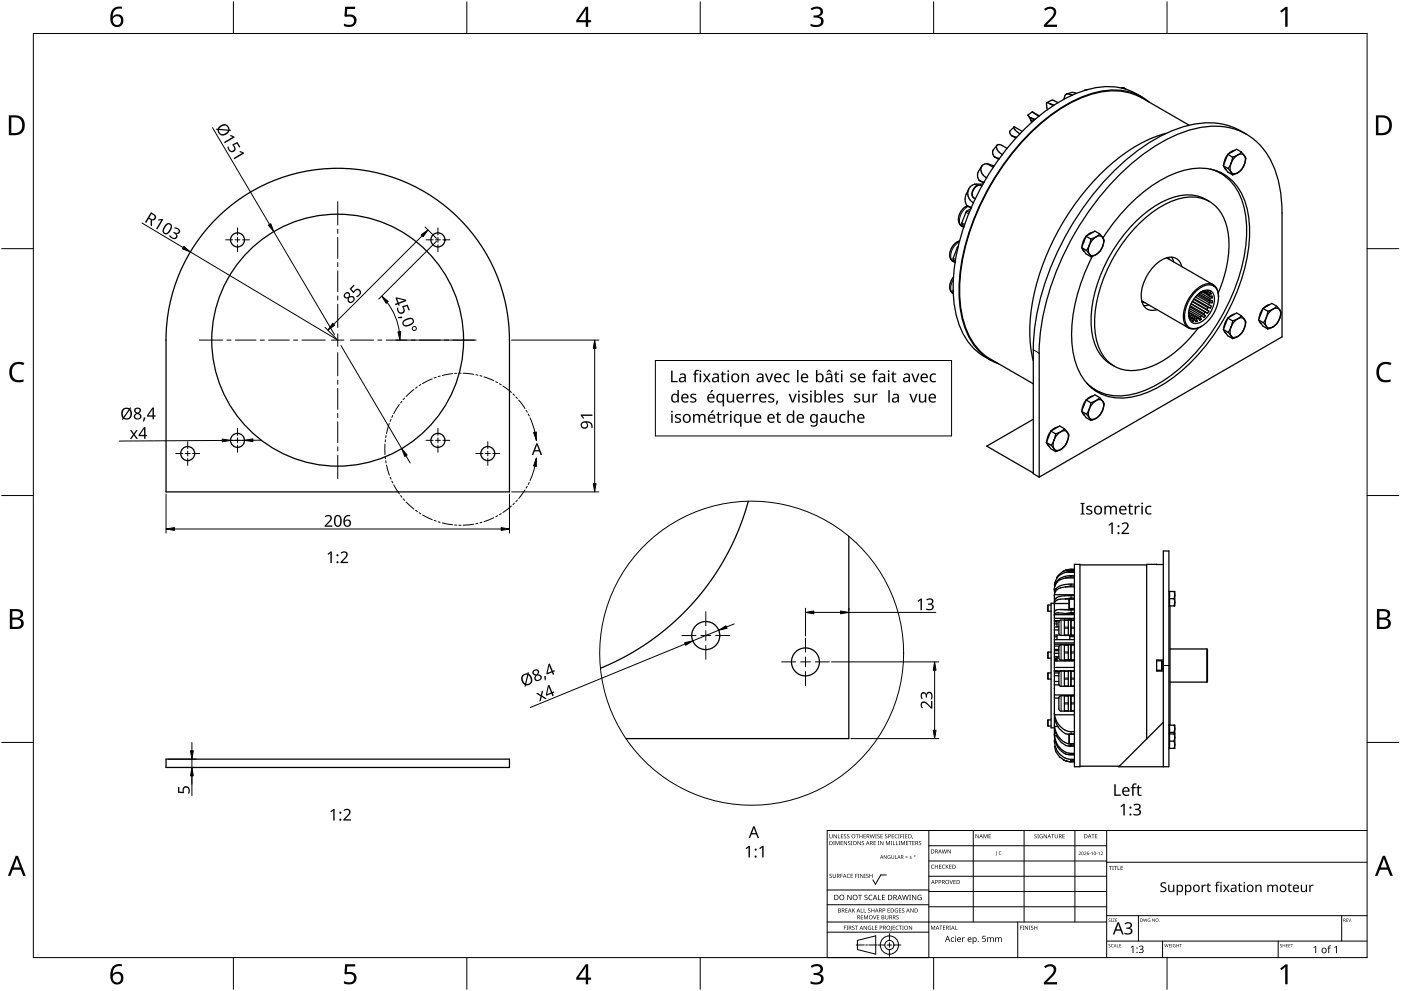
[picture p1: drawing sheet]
<svg xmlns="http://www.w3.org/2000/svg" width="420mm" height="297mm" viewBox="0 0 420 297" stroke-linecap="round" stroke-linejoin="round" font-family="sans-serif">
<g fill="none" stroke="#000" stroke-width=".38">
<path d="M302.9 39.3v.6l.5 .8M304.1 38.1l-1.2 1.2M304.1 38.1a2.93 2.93 0 0 0 1.8 2M304.1 38.1h.3M304.1 38.1h.1M304.4 38.2l2.2 1.2M308.3 34.5l.8 1.4 .7 .4M308.3 34.5h.1M308.4 34.7l.5 .6M309.1 36l.3 .7M309.5 33.6l-1.2 .9M309.6 33.5h.1"/>
<path d="M309.6 33.5v.1M309.6 33.6l1.9 1.3M309.7 33.6l2 1.1M310.5 35.8l-1.5-.5 1.2 .7M313.9 30.8l.8 .2M313.9 30.8l.2 2.1M314.8 31.1h.1M314.9 31.1l1.3 .4M314.9 31.1l1 .6M315.3 30.1l-1.4 .7M315.3 30.1h.6l1.4 .7M319.8 28.2l-.4 .5-.3 1"/>
<path d="M319.8 28.2l1 .1M319.9 28.2h-.1M320.8 28.3l.8 .2M322.8 28l-1.3-.3-1.7 .5M325.9 26.9l-.8 .3M326.1 26.9h-.2M326.2 26.8l-.3 .1M336.3 26.4h.7l.7 .3M342.4 29.4a19.1 19.1 0 0 0-16.5-.7 54.1 54.1 0 0 0-23.7 19.1 70.4 70.4 0 0 0-14.3 36.8 28 28 0 0 0 5.1 19.7l2.6 2.4 1.5 1M342.4 29.3l14.2 8.2M342.5 29.1a19.5 19.5 0 0 0-18.3-1.6 54.5 54.5 0 0 0-23.9 19.2 70.7 70.7 0 0 0-14.4 37 28.1 28.1 0 0 0 5.2 19.8 17.3 17.3 0 0 0 5.9 4.4M344.8 30.7a16.5 16.5 0 0 0-14.9-3.3 43.8 43.8 0 0 0-22.2 13.7 73.8 73.8 0 0 0-19.8 41.1 31.4 31.4 0 0 0 3.9 20.8 15.3 15.3 0 0 0 7.7 6.1"/>
<path d="M349.8 39.9a48.2 48.2 0 0 0-23.2 16 72 72 0 0 0-17.7 41.3l.1 5.7 .9 5.3M289.8 58.3l-.4 1.6 .4 1.5M290.5 56.7a3.2 3.2 0 0 0 1.4 4.1M290.5 56.7l-.8 1.6M292.3 55.2l.7 .4M292.3 55.2l-1 .5-.8 1M293 55.6l.8-.1 .7 .3M293 55.6a2.43 2.43 0 0 0-1 3.7l.5 .3M293.5 54l.3 .2M293.5 53.9h.1M293.8 54.2l1.4 .5M293.8 54.2l1.2 .6"/>
<path d="M294.4 49.8a2.73 2.73 0 0 0 1.5 3.6M294.4 49.8h.1M294.4 49.8l-.2 .3a3.1 3.1 0 0 0-.7 3.8M294.8 55.2h-2.5M296 49.1l2.2 .6M296 49.1l1.9 1M296 49.1l-.9 .1-.7 .6M298.3 47l1.4 .5M298.3 47l1.2 .8M299 43.6l-.3 .3a1.94 1.94 0 0 0-.4 3.1M299 43.6a2.48 2.48 0 0 0 1.7 2.8M299 43.6a1.14 1.14 0 0 1 1.4-.1l1.6 1"/>
<path d="M299 43.6h.1M303.4 40.7l1.5 .5M303.4 40.7l1.3 .7M362.9 50.7a13.8 13.8 0 0 1 9.9 10.6 41.9 41.9 0 0 1-3 26.6 57.3 57.3 0 0 1-22.4 27.2 21.4 21.4 0 0 1-15.8 3.1 13.5 13.5 0 0 1-5.8-3.4M364.6 51.1l1.5 .9M366 51.7l1.7 1.4M366.9 49.7l1.3 1.9 1.5 .8 1.5-.6M366.9 49.7l1.4 .8 .9 1.1M367.1 50l.6 .9M368.1 46.5a5 5 0 0 0-1.1 2.8M368.2 46.3l1.5 .8M368.2 46.3l-1.3 3.4"/>
<path d="M369.2 51.6l.5 .8M369.2 49l-.9 1.5M369.2 49l-.3 1.5 .3 1.1M369.2 51.6l.7 .5 1.3-.3M369.7 47.1l-.5 1.8M370.2 45.1l-1.1 .4-.8 .7M371.2 46.5l1.1-.9 .9 1.1M371.2 46.5a5.4 5.4 0 0 0-2 2.5M371.2 46.5a1.37 1.37 0 0 1 2 .2M371.2 46.5l-1.5 .6M372.3 50.9l-1.1 .9M372.3 45.6l-1.4-.9-2.7 1.6"/>
<path d="M373.2 46.7l.3 1.1-.3 1.5M373.2 49.3a5.3 5.3 0 0 1-2 2.5M373.2 49.3l-.9 1.6M373.2 46.6l.4 .9-.1 .8M373.5 48.3l-.3 1M373.8 40.2a22 22 0 0 0-20.5-1.7 61.6 61.6 0 0 0-27 21.8 78.2 78.2 0 0 0-16.4 44.5v37.2l1.8 1M64.9 65.5a51.5 51.5 0 0 1 56.1-11.1 51.5 51.5 0 0 1 31.8 47.6v45.4h-103v-45.4a51.4 51.4 0 0 1 15.1-36.5zM285.8 77.4v.4M285.9 77.8l.5 .8M287.4 73.9l-1.5 3.5M287.8 72.2a4.2 4.2 0 0 0-2.4 5.8l1 .7M289.7 63.6l-1.3 3.2v.4l.7 .8"/>
<path d="M289.8 61.4l.3 .3-1.3 .9-.9 1.4a2.93 2.93 0 0 0 .5 3.8l.6 .3M290.1 61.7h.1M290.1 61.7l.1 .1M290.2 61.8l1.2 .4M290.2 61.8l1 .6M291.2 62.6l-1.6 1.1M324.4 74.2l1.4 .9 .9 1M324.6 74.6l.6 .8M325.6 71a5.4 5.4 0 0 0-1.1 2.9M325.7 70.8l1.5 .8M325.7 70.8l-1.3 3.4M326.7 76.1l.5 .9"/>
<path d="M326.7 73.5l-.9 1.6M326.7 73.5l-.3 1.5 .3 1.1M326.7 76.1l.7 .5 1.3-.3M327.2 71.6l-.5 1.9M327.8 69.6l-.8 .2-1.2 .9M328.7 76.3l-1 .5M328.7 71a1.48 1.48 0 0 1 1.8 0 1.48 1.48 0 0 1 .5 1.8l-.3 1.1M328.7 71a5.5 5.5 0 0 0-2 2.5M328.7 71l-1.5 .6M329.8 70.1l.6 .7M329.8 70.1l-1.1 .9M329.8 70.1l-1.4-.8-2.7 1.5"/>
<path d="M330.4 70.8l.3 .4a1.84 1.84 0 0 1 .1 2.3l-.1 .4M330.7 73.9a5.1 5.1 0 0 1-2 2.4M330.7 73.8l-.7 1.4-1.3 1.1M330.8 71.4a49.1 49.1 0 0 1 21.1-19.3 17.1 17.1 0 0 1 15 .1 16.6 16.6 0 0 1 7.6 13.1 50.3 50.3 0 0 1-7.6 30.4 52.6 52.6 0 0 1-20.7 21 19.2 19.2 0 0 1-15.6 1.6 15.2 15.2 0 0 1-8.6-11.8 45.5 45.5 0 0 1 4.4-27.2l1.2-2.5-.4 .2-1.5-.9-1.3-1.9M349.9 77.3l14 8.1M350.1 77.2l.3 .4M350.2 77.2l.5 .6M351.4 77.1l.6 1.4M354.4 80a3.5 3.5 0 0 0-5.5-2.3 13.1 13.1 0 0 0-6.5 12.3 3.3 3.3 0 0 0 4.6 2.8M362.7 60.4a12.5 12.5 0 0 0-12.9-.5 40.6 40.6 0 0 0-18.9 20.6 33.3 33.3 0 0 0-2.9 21.6 11.5 11.5 0 0 0 6.2 7.6M285.8 87v.4M285.9 87.4h.1"/>
<path d="M286 83l-.7 1.2a2.87 2.87 0 0 0 .6 3.8M342.4 90.2l14 8.1M342.4 90.5h.5M342.5 90.5l.8 .2M344.5 91.4l-1.5 .2M356.4 94.3l.1 .5M356.5 94v.1M356.5 94.1v.1M356.5 94.1l2.4 1.4M356.5 93.7l2.8 1.7M356.5 94.2l.1 .6M356.5 94.2h.1"/>
<path d="M356.5 93.5l3.8 2.2-.3-.7M356.5 94.3l.2 .5M356.6 93l3.4 2M356.7 92.5l3.7 2.1M356.7 94.8l.1 .2M356.7 94.8l1.5 .8 .2 .3M356.8 95l1 .6M356.8 95h.1M356.8 95l.3 .8v-.6M356.8 92l4.7 2.7-.5-.7M357 91.7l4 2.3M357 95.2l.3 .2 .2 .7"/>
<path d="M357.2 91l4.9 2.9-4.9-2.8M357.5 96.2l.4 .1M357.5 96.1l.4 .2M357.5 96.1v.1M357.5 90.4l5 2.9M357.6 90.3l4.3 2.5M357.8 95.6l.4 .1M357.8 95.6l.1 .7M358 89.7l4.2 2.5 .8 .2M358.1 89.5l4.9 2.9M358.4 95.9l.2 .5M358.5 89l4 2.3"/>
<path d="M358.7 88.8l.7-.6a3.1 3.1 0 0 1 4.1-.7 5.4 5.4 0 0 1-.4 6 5.5 5.5 0 0 1-5 3.4 2.92 2.92 0 0 1-1.5-3.9l.5-1.8zM358.8 87.2a4.8 4.8 0 0 1 5.1-1.5 5.1 5.1 0 0 1 1 6.2 9.1 9.1 0 0 1-6.9 6.6 2.99 2.99 0 0 1-2.8-3.6 11.2 11.2 0 0 1 3.6-7.7zM358.9 95.5l.2 .8-.7-.4M358.9 88.6l3.8 2.2 .8-.1M359 96.3l-.4 .1M359.2 88.3l4.3 2.4M359.3 95.4l-.5 .1M359.3 95.4l.5 .6M359.5 88l3.3 1.9M359.9 87.7l2.9 1.7M360.3 95.7l-.6 .3M360.3 87.5h-.1"/>
<path d="M360.3 87.5l-.3 .1M360.3 97.8l-.1 .1M360.4 94.6l-.5 .4M360.4 94.6l.6 .6M360.5 87.5l-.6 .2M360.5 87.5l3.1 1.8M360.5 87.5h.1M360.8 87.3l-.3 .2M360.8 87.3l1.7 1 .8-.2M360.8 87.3l.2 .1M360.8 87.3h.1M361 87.4h.4"/>
<path d="M361 87.2l-.2 .1M361.4 93.5l-.4 .6M361.4 87.4h.1M361.4 87.4l.8 .5 .5-.1M361.5 94.7l-.5 .5M361.5 87.2h-.5M361.5 87.1l-.5 .3M361.5 87.4l.6-.2 .4 .1-.6 .3M361.5 87.4h-.1M361.5 87.4l.4 .2M361.9 87.7l.3 .2M361.9 92.8l.6 .5"/>
<path d="M362.2 92.2l-.3 .6M362.5 93.3l-.4 .6M362.5 88.4l.2 .4M362.5 91.3l.8 .4-.3 .7M362.7 90.8l-.2 .5M362.7 88.7h.8l.1 .6M362.7 88.7h.1M362.7 87.8l.3-.1 .3 .4M362.7 87.8l.6 .3M362.8 89.4v.6M362.8 89.9l.8 .2-.1 .6M363.6 89.3l-.8 .1"/>
<path d="M365.3 87.9a30.8 30.8 0 0 0 2.2-21.4 10.6 10.6 0 0 0-13.4-7 32.2 32.2 0 0 0-17.3 13.2 42.4 42.4 0 0 0-8.5 24.9 14.2 14.2 0 0 0 5.8 12.2 14 14 0 0 0 13.7-1.1 37.1 37.1 0 0 0 11.5-10.4M365.4 89a3.3 3.3 0 0 0-1.4-3.5 3.3 3.3 0 0 0-3.8 .2 10.8 10.8 0 0 0-5.1 10.9 3.1 3.1 0 0 0 5 1.3M366.9 98.8l1.3 1.9 1.5 .8 1.5-.7M366.9 98.8l1.4 .8 .9 1.1M367.1 99.1l.6 .8M368.1 95.5a5.3 5.3 0 0 0-1.1 2.9M368.2 95.3l1.5 .9M368.2 95.3l-1.3 3.5M369.2 98l-.9 1.6M369.2 98l-.3 1.5 .3 1.2M369.7 96.2l-.5 1.8M370.2 94.2l-1.1 .4-.8 .7"/>
<path d="M371.2 95.6l1.1-.9 .9 1M371.2 95.6a5.1 5.1 0 0 0-2 2.4M371.2 95.6a1.34 1.34 0 0 1 2 .1M371.2 95.5l-1.5 .7M372.3 100l-1.1 .9M372.3 94.7l-1.4-.9-2.7 1.5M373.2 95.7l.3 1.2-.3 1.5M373.2 98.4a5.3 5.3 0 0 1-2 2.5M373.2 98.4l-.9 1.6M373.2 95.7l.4 .8M373.6 96.5l-.4 1.9M377.5 95.9l1.4 .8 .9 1.1"/>
<path d="M377.5 95.9l1.3 1.9 1.4 .8M377.7 96.2l.5 .9M378.7 92.7l-.9 1.5-.2 1.3M378.8 92.5l1.4 .8M378.8 92.5l-1.3 3.4M379.8 97.8l.4 .8M379.8 95.2l-.9 1.6M379.8 95.2l-.3 1.4 .3 1.2M379.8 97.8a1.39 1.39 0 0 0 2 .2M380.2 93.3l-.4 1.8M380.8 91.3l-1.1 .4-.8 .7M381.8 92.7l1.1-.9 .9 1.1"/>
<path d="M381.8 92.7a4.7 4.7 0 0 0-2 2.5M381.8 92.7a1.34 1.34 0 0 1 2 .2M381.8 98l-1.6 .6M381.8 92.7l-1.6 .6M382.9 91.8l-1.5-.9-2.6 1.6M383.8 92.9l.3 1.1-.3 1.5M383.8 95.5a5.4 5.4 0 0 1-2 2.5M383.8 95.5l-.9 1.6-1.1 .9M383.8 92.8l.4 .9M384.2 93.7l-.4 1.8M297.2 107.7l12.7 7.3M311.6 105.9a79.1 79.1 0 0 1 18.5-47.2 60.4 60.4 0 0 1 24.9-19.2 22.4 22.4 0 0 1 18.8 .7 22.1 22.1 0 0 1 10 15.8l.5 3.8 .2 4v37.2l-72.8 42"/>
<path d="M311.7 105.9v37.1M325.7 119.9l1.5 .8M325.7 119.9l-1.3 3.4M327.1 116.1l1.5 .8M327.8 118.7l-1.2 .4-.8 .7M328.3 117l2.1 .8M329.8 119.2l.9 1.1M329.8 119.2l-1.1 .9M329.8 119.2l-1.4-.9-2.7 1.6M369.2 100.7l.5 .8M369.2 100.7l.7 .4 1.3-.2M309.9 125.7l-14 8 14 8.1"/>
<path d="M313.8 132.6l1.3 1.9 1.5 .9 1.5-.7M313.8 132.6l1.5 .9 .8 1M314 133l.6 .8M315 129.4a5.3 5.3 0 0 0-1.1 2.9M315.1 129.2l1.5 .8M315.1 129.2l-1.3 3.4M316.1 134.6l.5 .8M316.1 131.9l-.8 1.6M316.1 131.9l-.3 1.5 .3 1.2M316.1 134.6l.7 .4 1.3-.3M316.6 130l-.5 1.9M317.2 128l-.8 .2-1.1 .9"/>
<path d="M318.1 129.4l1.1-.8 .9 1M318.1 129.4a5.2 5.2 0 0 0-2 2.5M318.1 129.4a1.31 1.31 0 0 1 2 .2M318.1 129.4l-1.5 .6M318.9 134.1l-.8 .6M319.2 128.5l-1.4-.8-2.7 1.5M320.1 129.6l.3 1.1-.3 1.5M320.1 132.2a4.8 4.8 0 0 1-2 2.5M320.1 132.2l-1.2 1.9M320.1 129.6l.5 .8M320.5 130.4l-.4 1.8M324.4 123.3l1.3 1.9 1.5 .8 1.8-.8"/>
<path d="M324.4 123.3l1.4 .8 .9 1.1M324.6 123.6l.6 .9M325.6 120.1a5 5 0 0 0-1.1 2.9M326.7 125.2l.5 .9M326.7 122.6l-.9 1.5M326.7 122.6l-.3 1.5 .3 1.1M327.2 120.7l-.5 1.8M328.7 120.1a5.4 5.4 0 0 0-2 2.5M328.7 120.1a1.36 1.36 0 0 1 2 .2M328.7 120.1l-1.5 .6M329.1 125.1l-.1 .1M330.7 120.3l.3 1.1-.3 1.5"/>
<path d="M330.7 122.9a4 4 0 0 1-3.3 2.8l-.7-.5M330.7 122.9l-.9 1.6-.7 .6M330.7 120.3l.4 .8v.5M331 121.6l-.3 1.3M224.4 150.2l-2.8 8.3-3.6 7.8-4.5 7.3-5.3 6.7-6.1 6.2-6.9 5.5-7.2 4.5-7.9 3.8M254.6 160.7v60.7h-66.9M316.2 178.3v.2M316.2 176.5v.2M316.2 178.5v9.2M316.2 176.4v.9M316.2 176.4h.5M316.3 175l-.1 .5"/>
<path d="M316.7 176.4l-.5 1.2M318.2 175.5l-1.5 .9M318.9 171.2l-1.5 1.2-.6 .9M319.6 171.6a4.3 4.3 0 0 0-3.3 3.4M319.6 173.2a3.5 3.5 0 0 0-3.4 3.2M319.6 179.5h-.8a2.12 2.12 0 0 0-2.6 1.4h4.3M319.6 170.9l-.7 .3M319.6 179.5h2.6M319.6 171.6h2.6M319.6 179.5h.1M320.7 179.6l-.2 .2v2.4M321.2 170.7l-1.4 .2-.9 .4"/>
<path d="M321.2 170.7l-1.6 .2M321.2 171.1h1M322.2 172.6a5.4 5.4 0 0 0-5.6 2.2l-.4 1.1M322.2 175.1h-2.2l-1.7 .4M322.2 178.5l-3.3 .1a2.32 2.32 0 0 0-2.7 1.8M322.2 169.2h1.7v60.6h-1.7zM322.2 171.3l-2.6 .3M322.2 172.9l-2.6 .3M322.2 175.6l-3 .4a2.72 2.72 0 0 0-3 2.3h6M322.2 179.3l-2.6 .2M322.2 170.7h-1M322.2 173.2h-2.6"/>
<path d="M322.2 170.9h-2.6M343.9 169.3h-20M348.9 169.2h-5v52.3M350.5 177.3h1.8v4.3h-1.8M350.7 177.3v4.3M352.1 177.3l.2 .8-.2 1.4h-1.4M352.1 179.5l.2 1.1M314.2 195.6l.1 1.7M314.3 195.5l-.1 .1M314.3 181.4v1.8M315.2 197.3h-.9M315.2 183.2h-.9"/>
<path d="M315.2 195.4h-.9M315.2 181.4h-.9M316.2 184.3v.1M316.2 180.9v.2M316.2 180.8h-1v37.4h1M316.2 190.9h.8M316.2 186h1.6M316.2 190.4h1.7M316.2 192.7h6M316.2 188.8h1.3M316.2 193.6h1.4M316.2 192.7v.2"/>
<path d="M316.2 198.1h6M316.2 187h.8M316.2 194.7h1.3M316.2 185.3h6M316.2 195h1.3M316.2 195.8h1.3M316.3 197.5h.4M316.3 197.5v.6M316.3 197.5l-.1 .1M316.7 197.6h.1M317 186.4h-.8M317 186v1.9"/>
<path d="M317 190.4v1.3M317 196.8v1.3M317 197.2h-.3v.9M317.5 189.8l.2 .4 .5 .2 4 .1M317.5 196.8h-1.3M317.5 187.9h-1.3v4.8M318.1 193.1l.3 .2M319.2 190.5v-4.7h1.2v4.7M319.2 193.2h1.2v4.7h-1.2zM319.2 185.8l-1.3 .1-.3 .3-.1 3.6M319.2 193.3h-1.3l-.3 .4-.1 3.5 .4 .6 1.3 .1M319.5 197.9v.2"/>
<path d="M319.5 183.9l-.8-.1a2.09 2.09 0 0 0-2.5 .4h6M319.6 183.9h2.6M319.9 193.1v.1M320.4 185.8h.7v4.6M320.4 193.3h.7v4.6h-.7M320.5 182.2l.2 .2h1.5M320.5 185.3v.5M320.8 190.4v1.3M320.8 197.7v.4M320.8 190.9h1.4M321.1 190.3h.1M321.1 197.7h.1"/>
<path d="M321.1 190.4h.1M321.1 186h.1M321.2 186v4.5M321.2 193.4v4.5h1M321.2 193.4h-.1M321.5 197.9v.2M322.2 182.8h-1.6a6.9 6.9 0 0 0-4.3 .4l-.1 .4M322.2 185.8h-1v.2M322.2 193.2h-1v.2M322.2 193.1h-6v9.4h1.3M322.2 183.6l-2.6 .3M322.2 182.7h-4.2"/>
<path d="M322.2 191.7h-6M346.9 198.1l1.6 .2v2.6h-1.6M348.9 197.8h-2v3.4h2M350.9 181.6v35.8M352.3 180.5l-.2 1.1M361.9 194.5l.2 .2v9.6l-.2 .2M361.9 194.5h-11M361.9 194.5v10M314.3 201.7v1.9M314.3 215.8v1.9M314.3 203.5h.9M314.3 217.6h.9"/>
<path d="M315.2 201.7h-.9M315.2 215.8h-.9M316.2 218.2l.7 2.5 1.2 1.6 1.5 1.1 1.1 .2M316.2 201.2h.1M316.2 202.7v6.5h1.3l.2-.5 .5-.1M316.2 209.5v5.1M316.2 215.2v2.7M316.2 218.5v2M316.2 220v.6M316.2 205.3h1.4M316.2 213.8v.4M316.2 217.2v.6"/>
<path d="M316.2 201.2l1.6 .1M316.2 200.1h6M316.2 214.8l.1 .4M316.2 217.8a6.1 6.1 0 0 0 4.2 5.1M316.2 214.2a5.8 5.8 0 0 0 5 5.1h1M316.2 214.2h6M316.3 215.2v.3M316.3 215.5a5.3 5.3 0 0 0 4.2 4.6M316.3 201.2h.4M316.3 201.1v.1M316.7 201.2h.1M317 201.1v.1"/>
<path d="M317.3 217.8h-1.1M317.5 209.2v3.3l.2 .5 .5 .2h4M317.5 204.3h-1.3M317.6 201.7h-1.4M318.2 201.1l-.5 .2-.2 .5v3.2l.2 .5 .5 .2h4M319.2 201.1v4.6M319.2 208.5v4.7M320.4 201.1v4.6M320.4 208.5v4.7M321.1 201.1v4.6M321.1 208.5v4.6M321.1 205.6h.1"/>
<path d="M321.2 201.1v.1M321.2 208.5v.2M321.2 213h-.1M321.2 201.2v4.5M321.2 208.7v4.5M321.2 201.2h-.1M321.2 208.7h-.1M322.2 201.1h-6M322.2 208.5h-4M322.2 208.3h-6M348.9 216.5l-13.4 13.3h15v-64.6h-1.6v64.6M350.5 217.4h1.8v6.9h-1.8"/>
<path d="M350.5 220h1.8M350.7 217.4v6.9M350.9 204.5h11M352.1 217.4l.2 .8-.2 1.3M352.1 220l.2 .8-.2 1.4h-1.4M352.1 219.5h-1.4M352.1 219.5l.1 .5M49.8 227.5h103v2.5h-103zM316.2 222.3v-.3a5.5 5.5 0 0 0 5 5.6h1M316.2 220.8l.1 .7M316.2 223.7l.4 1.5 .7 1 .5 .7 1.3 .9M316.2 220.6a5.6 5.6 0 0 0 5 5.2h1"/>
<path d="M316.3 221.5a5.3 5.3 0 0 0 4.6 4.7M316.9 220.6h-.7M318.9 227.8l2.3 .5M319.1 227.9l2.1 .4M320.4 223h.8M321.1 223.6h-.4M321.2 223.6h-.1M321.2 220l-.7 .1M321.2 223.6h.1M321.2 227.8h-.2h1.2M321.2 226.2h-.3M322.2 228.3h-1"/>
<path d="M322.2 220.1l-1.7 .2 .1 2.6 1.6 .1M322.2 226.2h-1.3M322.2 223.6h-1.5M322.2 220l-1.7 .1M323.9 229.7h11.8M352.1 222.2l.2 .8-.2 1.3"/>
<circle cx="71.2" cy="71.9" r="2.1"/>
<circle cx="131.3" cy="71.9" r="2.1"/>
<circle cx="101.3" cy="101.9" r="37.8"/>
<circle cx="56.3" cy="135.9" r="2.1"/>
<circle cx="71.2" cy="132" r="2.1"/>
<circle cx="131.3" cy="132" r="2.1"/>
<circle cx="146.3" cy="135.9" r="2.1"/>
<circle cx="211.7" cy="190.5" r="4.2"/>
<circle cx="241.6" cy="198.4" r="4.2"/>
</g>
<circle cx="225.4" cy="195.8" r="45.6" fill="none" stroke="#000" stroke-width=".3"/>
<g fill="none" stroke="#000" stroke-width=".3">
<path d="M320.8 28.3l.6 .3M336.4 26.4h.7M294.1 55.6a2.44 2.44 0 0 0-2.5 2.7l.4 1M285.9 77.8l.6 .4M285.9 77.4l.7 .4M287.1 74.2l.2 .1M287.7 72.5a4.7 4.7 0 0 0-2.2 5.6l.3 .3M288.5 67.2l.7 .4M288.5 66.8l.8 .5M289.7 63.6l.8 .5M290 63.2l.7 .5M290.4 61.9a4.8 4.8 0 0 0-2.3 5.6l.3 .3"/>
<path d="M285.9 87.4h.1M285.9 83.9a4 4 0 0 0-.4 3.8l.3 .3M309.9 104.8l1.8 1.1M319.6 175.9h2.6M320.8 179.6v2.8M321.2 171.1v.2M321.2 172.6v.3M321.2 175.1v.5M321.2 178.5v.8M314.3 181.4v1.8M314.3 195.4v1.9M318.2 185.8v4.6"/>
<path d="M318.2 193.3v4.6M319.2 197.9v.2M319.2 188.3h1.2M319.2 190.3h1.2M319.2 186h1.2M319.2 197.7h1.2M319.2 193.4h1.2M320.4 188h-1.2M320.4 195.4h-1.2M320.4 195.7h-1.2M320.9 185.3v.5M321.2 188.3h1"/>
<path d="M321.2 190.3h1M321.2 186h1M321.2 197.7h1M321.2 193.4h1M321.2 182.8v.8M322.2 188h-1M322.2 195.4h-1M322.2 195.7h-1M348.3 198.1v2.8M350.5 199.5h-1.6M314.3 201.7v1.8M314.3 215.8v1.8"/>
<path d="M318.2 201.1v4.6M318.2 208.5v4.6M319.2 205.6h1.2M319.2 201.2h1.2M319.2 203.2h1.2M319.2 208.7h1.2M319.2 210.7h1.2M320.4 203.6h-1.2M320.4 213h-1.2M320.4 211h-1.2M321.2 205.6h1M321.2 201.2h1"/>
<path d="M321.2 203.2h1M321.2 208.7h1M321.2 210.7h1M321.2 219.3v.7M322.2 203.6h-1M322.2 213h-1M322.2 211h-1M320.8 220.1v2.9M321.2 223v.6M321.2 225.8v.4M321.2 227.6v.2M321.2 228.3h.1"/>
</g>
<g fill="none" stroke="#000" stroke-width=".3">
<path d="M278.5 253.5h53.4M278.5 258.1h53.4M278.5 248.9v38.1h-30.4v-38.1h161.9M291.9 248.9v27.5M307.1 248.9v27.5M322.4 248.9v27.5M331.9 248.9v38.1M331.9 258.5h78.1M248.1 271.2h30.4M265.8 262.3h-1.7l-1.6 2.7-.7-1.3M266.7 279.8v2.1M278.5 271.8h53.4"/>
<path d="M278.5 279.4h-30.4M278.5 266.8h-30.4M305.2 276.4v10.6M331.9 276.4h-83.8M331.9 262.6h-53.4M331.9 267.2h-53.4M331.9 274.5h78.1M341.4 274.5v7.6M402.4 274.5v7.6M256.8 283.3h2.4M257.1 281.9l5.5-1.4v5.5l-5.5-1.4zM259.6 283.3h.6"/>
<path d="M263 283.3h-2.4M263.3 283.3h2.1M266.1 283.3h1.3M266.7 282.6v1.3M266.7 284.6v2.1M270.2 283.3h-2.1M348.6 282.1v4.9M383.3 282.1v4.9M410 282.1h-78.1"/>
<circle cx="266.7" cy="283.3" r="2.74"/>
<circle cx="266.7" cy="283.3" r="1.37"/>
</g>
<g fill="#000">
<path d="M248.7 250h.2v.8a.32 .32 0 0 0 .3 .3 .32 .32 0 0 0 .3-.3v-.8l.2 .8a.47 .47 0 0 1-.5 .5 .47 .47 0 0 1-.5-.5zM249.9 252.1h.4v1.2h-.4zM250 250l.8 1.1 .2-1.1v1.3l-.9-1-.1 1zM250.6 252.1h.2l.4 1 .4-1h.2v1.2l-.2-1.1-.5 1.1-.4-1.1-.1 1.1zM251.3 250h.1v1.1l.6 .2h-.7zM252.1 252.1h.7l-.5 .1v.4h.5l-.5 .1v.5l.5 .1h-.7zM252.2 250h.7l-.6 .2v.4h.5l-.5 .1v.4l.6 .2h-.7zM253.2 250.1l.4-.1 .1 .2a.3 .3 0 0 0-.4 0 .3 .3 0 0 0 0 .4 .3 .3 0 0 0 .4 .1v.5l-.5 .1-.1-.2a.29 .29 0 0 0 .4 .1 .29 .29 0 0 0 0-.4l-.4-.3zM253.1 252.1l.8 1 .1-1v1.2l-.8-1-.1 1zM254.1 250.2l.4-.2 .2 .2a.3 .3 0 0 0-.4 0 .3 .3 0 0 0-.1 .4 .3 .3 0 0 0 .4 .1v.5l-.5 .1-.1-.2a.29 .29 0 0 0 .4 .1 .29 .29 0 0 0 .1-.4l-.5-.3zM254.3 252.2l.5-.1 .2 .2a.3 .3 0 0 0-.4-.1 .3 .3 0 0 0-.1 .4 .3 .3 0 0 0 .4 .1 .38 .38 0 0 1 0 .6 .38 .38 0 0 1-.6-.2 .29 .29 0 0 0 .4 .2 .29 .29 0 0 0 0-.5l-.4-.2zM255.2 252.1h.4v1.2h-.4z"/>
<path d="M256.6 250h.9l-.3 .2v1.1h-.2v-1.1zM257.2 252.1l.8 1 .1-1v1.2l-.8-1-.1 1zM257.7 250l.2 .6h.6l.1-.6v1.3l-.1-.6h-.6l-.2 .6zM258.5 252.2l.4-.1 .2 .2a.3 .3 0 0 0-.4-.1 .3 .3 0 0 0-.1 .4 .3 .3 0 0 0 .4 .1 .38 .38 0 0 1 0 .6 .38 .38 0 0 1-.6-.2 .29 .29 0 0 0 .4 .2 .29 .29 0 0 0 .1-.5l-.4-.2zM259 250h.7l-.6 .2v.4h.5l-.5 .1v.4l.6 .2h-.7zM260.8 250l.4 1.1 .3-1.1 .5 1.1 .4-1.1-.3 1.3-.5-1.1-.4 1.1zM262 252.1h.7l-.5 .1v.4h.4l-.4 .1v.5l.5 .1h-.7zM262.5 250h.4v1.3h-.4zM263.3 252.1h.4v1.2h-.4zM263.1 250.2l.5-.2 .2 .2a.3 .3 0 0 0-.5 0 .3 .3 0 0 0 0 .4 .3 .3 0 0 0 .4 .1v.5l-.5 .1-.1-.2a.29 .29 0 0 0 .4 .1 .29 .29 0 0 0 0-.4l-.4-.3zM264.1 250h.7l-.6 .2v.4h.5l-.5 .1v.4l.6 .2h-.7zM264 252.1l.8 1 .1-1v1.2l-.8-1-.1 1z"/>
<path d="M265 256.3l.8 .9 .1-.9v1.1l-.7-.9-.2 .9zM265.5 250.2l.4-.2 .2 .2a.3 .3 0 0 0-.4 0 .3 .3 0 0 0-.1 .4 .3 .3 0 0 0 .4 .1v.5l-.5 .1-.1-.2a.29 .29 0 0 0 .4 .1 .29 .29 0 0 0 .1-.4l-.5-.3zM265.7 252.1h.2l.4 1 .4-1h.2v1.2l-.1-1.1-.6 1.1-.4-1.1-.1 1.1zM266.3 256.5l.7-.1-.5 .1-.2 .4 .4 .4h.2v-.3l-.2-.1h.4v.5l-.8-.1zM267.1 252.1h.5v1.2h-.5zM267.8 252.1h.2v1.1l.5 .1h-.7zM267.4 250h.7l-.5 .2v.4h.5l-.5 .1v.4l.5 .2h-.7zM267.3 256.3l.2 .7a.28 .28 0 0 0 .2 .3 .28 .28 0 0 0 .3-.3l.2-.7v.7a.42 .42 0 0 1-.5 .4 .42 .42 0 0 1-.4-.4zM268.4 256.3l.2 1 .5 .1h-.7zM268.7 252.1h.2v1.1l.5 .1h-.7zM268.5 250.2l.7-.1-.3 .1a.49 .49 0 0 0-.4 .6 .49 .49 0 0 0 .7 .3 .57 .57 0 0 1-.8-.1 .57 .57 0 0 1 .1-.8zM269.3 250h.5v1.3h-.5z"/>
<path d="M269.5 252.1h.4v1.2h-.4zM270 250h.7l-.5 .2v.4l.5 .1h-.5v.6h-.2zM270.2 252.1h.2l.4 1 .4-1h.2v1.2l-.2-1.1-.5 1.1-.4-1.1-.1 1.1zM270.8 250h.4v1.3h-.4zM271.5 257l.7 .1zM271.5 256.7l.7 .1zM271.5 250h.7l-.6 .2v.4h.5l-.5 .1v.4l.6 .2h-.7zM271.7 252.1h.7l-.5 .1v.4h.5l-.5 .1v.5l.5 .1h-.7zM272.8 257.3l.7 .1zM272.5 252.1h.9l-.4 .1v1.1h-.1v-1.1zM273.1 256.5l.1 .3h.3l-.3 .1v.4l-.1-.4h-.3l.3-.1zM273.7 251.1h.1l-.2 .4z"/>
<path d="M273.6 252.1h.7l-.5 .1v.4h.5l-.5 .1v.5l.5 .1h-.7zM275.6 252.2l.4-.1 .2 .2a.3 .3 0 0 0-.4-.1 .3 .3 0 0 0-.1 .4 .3 .3 0 0 0 .4 .1 .38 .38 0 0 1 0 .6 .38 .38 0 0 1-.6-.2 .29 .29 0 0 0 .5 .2 .29 .29 0 0 0 0-.5l-.4-.2zM279.4 259.3l.7-.1-.3 .1a.49 .49 0 0 0-.4 .6 .49 .49 0 0 0 .7 .3 .57 .57 0 0 1-.8 0 .57 .57 0 0 1 .1-.9zM282.7 259.3l.7-.1-.3 .1a.49 .49 0 0 0-.4 .6 .49 .49 0 0 0 .7 .3 .57 .57 0 0 1-.8 0 .57 .57 0 0 1 .1-.9zM282.5 254.6l.4 1 .3-1 .4 1 .4-1-.3 1.2-.5-1-.4 1zM284.2 254.6l.8 1 .2-1v1.2l-.9-1-.1 1zM292.6 250l.8 1 .1-1v1.2l-.8-1-.1 1zM294.9 250h.3l.3 1 .4-1h.3v1.2l-.2-1-.5 1-.4-1-.2 1zM296.5 250h.7l-.6 .2v.3h.5l-.5 .2v.4l.6 .1h-.7zM298.8 255.2l.2 1-.4 .2 .2-.2zM299.7 255.3l.6-.1h-.3a.42 .42 0 0 0-.3 .6 .42 .42 0 0 0 .6 .2h-.6zM310.3 250.1l.5-.1 .1 .2a.3 .3 0 0 0-.4 0 .3 .3 0 0 0-.1 .4 .3 .3 0 0 0 .4 .1v.5l-.5 .1-.1-.2a.29 .29 0 0 0 .4 .1 .29 .29 0 0 0 .1-.4l-.5-.3z"/>
<path d="M311.1 250h.4v1.3h-.4zM311.9 250.2l.8-.1-.6 .1-.2 .5 .1 .3 .3 .1h.3v-.3l-.3-.2h.4v.6a.66 .66 0 0 1-.9-.1 .66 .66 0 0 1 .1-.9zM313 250l.8 1.1 .2-1.1v1.3l-.9-1-.1 1zM315.2 250h1l-.4 .2v1.1h-.2v-1.1zM316.3 250h.2v.8a.32 .32 0 0 0 .3 .3 .32 .32 0 0 0 .3-.3v-.8l.2 .8a.47 .47 0 0 1-.5 .5 .47 .47 0 0 1-.5-.5zM318.6 250h.7l-.5 .2v.4h.5l-.5 .1v.4l.5 .2h-.7zM323.5 255.4a.37 .37 0 0 1 .6 0 .37 .37 0 0 1-.3 .6l-.2 .2 .5 .1h-.6l.2-.4a.28 .28 0 0 0 .3-.4 .28 .28 0 0 0-.4 0zM325.1 255.4a.37 .37 0 0 1 .6 0 .37 .37 0 0 1-.2 .6l-.2 .2 .5 .1h-.7l.3-.4a.28 .28 0 0 0 .3-.4 .28 .28 0 0 0-.5 0zM326.7 255.9l.4 .1zM327.3 255.5l.3-.2v1l-.1-.9zM327.3 250h.9l-.3 .2v1h-.2v-1zM328.8 255.9l.4 .1z"/>
<path d="M328.4 250h.7l-.5 .2v.3h.5l-.5 .2v.4l.5 .1h-.7zM329.4 255.5l.3-.2v1l-.1-.9zM330.1 255.4a.37 .37 0 0 1 .6 0 .37 .37 0 0 1-.2 .6l-.2 .2 .5 .1h-.7l.3-.4a.28 .28 0 0 0 .3-.4 .28 .28 0 0 0-.5 0zM248.8 262l.4-.1 .2 .2a.3 .3 0 0 0-.4-.1 .3 .3 0 0 0-.1 .4 .3 .3 0 0 0 .4 .1 .38 .38 0 0 1 0 .7 .38 .38 0 0 1-.6-.2 .29 .29 0 0 0 .5 .1 .29 .29 0 0 0 0-.5l-.4-.2zM249.7 261.9h.2v.8a.32 .32 0 0 0 .3 .3 .32 .32 0 0 0 .3-.3l.2-.8v.8a.47 .47 0 0 1-.5 .5 .47 .47 0 0 1-.5-.5zM252.1 261.9h.6l-.5 .2v.4h.5l-.5 .1v.5h-.1zM253.1 277.5h.7l-.6 .1v.4h.5l-.5 .2v.5h-.1zM253.5 272.3h.7l-.5 .1v.4h.5l-.5 .1v.5l.5 .1h-.7zM253.9 277.5h.4v1.2h-.4zM254.1 262.1l.5-.2 .3 .1-.1 .1a.49 .49 0 0 0-.7 .5 .49 .49 0 0 0 .7 .4 .57 .57 0 0 1-.8-.1 .57 .57 0 0 1 .1-.8zM254.1 268.2h.2l.9 1.3v-1.3h.2v1.6h-.3l-.8-1.3v1.3h-.2zM255.1 261.9h.7l-.5 .2v.3h.5l-.5 .2v.4l.5 .1h-.7z"/>
<path d="M255.6 277.6l.4-.1 .2 .2a.3 .3 0 0 0-.4-.1 .3 .3 0 0 0-.1 .4 .3 .3 0 0 0 .4 .1 .38 .38 0 0 1 0 .6 .38 .38 0 0 1-.6-.2 .29 .29 0 0 0 .5 .2 .29 .29 0 0 0 0-.5l-.4-.3zM255.6 272.3l.1 .6 .7-.6-.5 .5 .5 .7-.6-.6-.2 .6zM256.5 261.9h.7l-.6 .2v.4h.5l-.5 .1v.5h-.1zM256.4 277.5h.9l-.4 .1v1.1h-.1v-1.1zM257.3 261.9h.4v1.2h-.4zM257.3 268.2h1.2v.2h-.5v1.4h-.2v-1.4h-.5zM258.1 272.3h.2v1.1l.5 .1h-.7zM258.2 274.3h.6l-.5 .2v.4h.5l-.5 .1v.4l.5 .2h-.6zM258 261.9l.8 1 .1-1v1.2l-.8-1-.1 1zM259 272.3h.2v1.1l.5 .1h-.7zM259.1 261.9h.5v1.2h-.5zM259.1 274.3h.2l.4 1 .4-1h.2v1.3l-.1-1.1-.6 1.1-.4-1.1-.1 1.1z"/>
<path d="M259 277.5l.8 1 .2-1v1.2l-.8-1-.2 1zM259.3 268.4l.6-.2 .3 .1-.1 .1a.37 .37 0 0 0-.5-.1 .37 .37 0 0 0-.1 .5 .37 .37 0 0 0 .4 .2 .5 .5 0 0 1 .1 .8 .5 .5 0 0 1-.8-.3l.1 .1a.4 .4 0 0 0 .6 .1 .4 .4 0 0 0 .1-.6 .4 .4 0 0 0-.5-.1zM259.8 262l.4-.1 .2 .2a.3 .3 0 0 0-.4-.1 .3 .3 0 0 0-.1 .4 .3 .3 0 0 0 .4 .1 .38 .38 0 0 1 0 .7 .38 .38 0 0 1-.6-.2 .29 .29 0 0 0 .5 .1 .29 .29 0 0 0 0-.5l-.4-.2zM260.4 277.6l.8-.1-.6 .2-.2 .4 .1 .4 .4 .1 .2-.1v-.3l-.3-.1h.5v.5a.66 .66 0 0 1-.9-.1 .66 .66 0 0 1 0-.9zM260.4 272.4l.4-.1 .2 .2a.3 .3 0 0 0-.4-.1 .3 .3 0 0 0-.1 .4 .3 .3 0 0 0 .4 .1l.1 .1a.39 .39 0 0 1-.2 .5 .39 .39 0 0 1-.5-.2 .29 .29 0 0 0 .4 .2 .29 .29 0 0 0 .1-.5l-.5-.2zM260.7 268.4l.5-.2 .5 .1-.1 .2a.64 .64 0 0 0-1 .5 .64 .64 0 0 0 1 .6 .75 .75 0 0 1-1.1-.1 .75 .75 0 0 1 .2-1.1zM261.5 277.5h.2v1.1l.5 .1h-.7zM260.8 261.9l.1 .5h.6l.2-.5v1.2l-.2-.5h-.6l-.1 .5zM261.8 274.3l.5 1.1 .5-1.1-.4 1.3zM261.3 272.3l.1 .5h.7l.1-.5v1.2l-.1-.6h-.7l-.1 .6zM262.4 277.5h.7l-.5 .1v.4h.5l-.5 .1v.5l.5 .1h-.7zM263.4 268.2h.2v1.4h.6v.2h-.8z"/>
<path d="M263 274.3h.7l-.6 .2v.4h.5l-.5 .1v.4l.6 .2h-.7zM264.5 268.2h.9v.2h-.7v.5h.7v.2h-.7v.5h.7v.2h-.9zM265.5 274.3h.1v.8a.32 .32 0 0 0 .3 .3 .32 .32 0 0 0 .4-.3v-.8l.1 .8a.47 .47 0 0 1-.5 .5 .47 .47 0 0 1-.4-.5zM266.2 272.3h.7l-.6 .1v.4h.5l-.5 .1v.5l.6 .1h-.7zM267.2 277.5h.2v1.3l-.4 .2 .2-.3zM267.7 277.5h.7l-.5 .1v.4h.5l-.5 .1v.5l.5 .1h-.7zM268.5 272.4l.8-.1-.7 .2-.1 .4 .1 .4 .3 .1h.3v-.4l-.3-.1h.4v.6a.66 .66 0 0 1-.9-.2 .66 .66 0 0 1 .1-.9zM268.7 277.6l.5-.1 .2 .2a.49 .49 0 0 0-.7 .4 .49 .49 0 0 0 .8 .4 .57 .57 0 0 1-.9 0 .57 .57 0 0 1 .1-.9zM268.8 274.5l.5-.2 .2 .2a.3 .3 0 0 0-.4 0 .3 .3 0 0 0-.1 .4 .3 .3 0 0 0 .4 .1v.5l-.5 .1-.1-.2a.29 .29 0 0 0 .4 .1 .29 .29 0 0 0 0-.4l-.4-.3zM269.6 277.5h.9l-.4 .1v1.1h-.1v-1.1zM269.6 272.3h.7l-.5 .1v.4h.4l-.4 .1v.5l.5 .1h-.7zM270.6 277.5h.4v1.2h-.4z"/>
<path d="M270.5 272.4l.5-.1 .2 .2a.3 .3 0 0 0-.4-.1 .3 .3 0 0 0-.1 .4 .3 .3 0 0 0 .4 .1 .38 .38 0 0 1-.1 .6 .38 .38 0 0 1-.5-.2 .29 .29 0 0 0 .4 .2 .29 .29 0 0 0 0-.5l-.4-.2zM270.5 268.2h.2l.4 1.4 .3-1.4h.2l.4 1.4 .3-1.4h.2l-.4 1.6h-.2l-.4-1.4-.4 1.4h-.2zM272.6 268.2h.6l-.2 .2v1.2l.2 .2h-.6l.2-.2v-1.2zM272.6 277.5l.8 1 .1-1v1.2l-.8-1-.1 1zM273 272.3l.8 1 .2-1v1.2l-.9-1-.1 1zM273.5 268.2h.3l.8 1.3v-1.3h.2v1.6h-.3l-.8-1.3v1.3h-.2zM275.3 268.4l.8-.2 .3 .1-.1 .2a.65 .65 0 0 0-1 .4 .65 .65 0 0 0 .9 .7v-.5h-.3v-.1h.5v.7a.86 .86 0 0 1-1.1-.1 .86 .86 0 0 1 0-1.2zM279.2 277.5h.3l.3 1 .4-1h.2v1.2h-.1v-1.1l-.5 1.1-.4-1.1-.2 1.1zM280.4 259.2l.1 .5h.6l.2-.5v1.2l-.2-.6h-.6l-.1 .6zM281.7 277.5h.9l-.4 .1v1.1h-.1v-1.1zM281.6 259.2h.7l-.5 .1v.4h.5l-.5 .1v.5l.5 .1h-.7zM282.8 277.5h.7l-.5 .1v.4h.5l-.5 .1v.4l.5 .2h-.7z"/>
<path d="M283.6 259.2l.2 .6 .7-.6-.5 .5 .5 .7-.6-.6-.3 .6zM284.8 263.8l.5 1 .5-1-.5 1.2zM284.7 277.5h.4v1.2h-.4zM284.7 259.2h.7l-.6 .1v.4h.5l-.5 .1v.5l.6 .1h-.7zM286.5 277.5h.1v1l.6 .2h-.7zM285.9 263.8h.7l-.5 .1v.4h.5l-.5 .1v.4l.5 .2h-.7zM305.9 277.5h.7l-.6 .1v.4h.5l-.5 .2v.5h-.1zM306.7 277.5h.4v1.2h-.4zM307.4 277.5l.8 1 .1-1v1.2l-.8-1-.1 1zM308.6 277.5h.4v1.2h-.4zM309.2 277.6l.4-.1 .2 .2a.3 .3 0 0 0-.4-.1 .3 .3 0 0 0-.1 .4 .3 .3 0 0 0 .4 .1 .38 .38 0 0 1 0 .6 .38 .38 0 0 1-.6-.2 .29 .29 0 0 0 .5 .2 .29 .29 0 0 0 0-.5l-.4-.3zM310.2 277.5l.1 .5h.6l.2-.5v1.2l-.2-.6h-.6l-.1 .6z"/>
<path d="M332.5 275.4h.5l-.4 .2 .3 .2a.31 .31 0 0 1 0 .5 .31 .31 0 0 1-.5-.1 .23 .23 0 0 0 .4 .1 .23 .23 0 0 0 0-.4l-.3-.2zM332.6 259.6h.9l-.4 .1v1.1h-.2v-1.1zM333.2 275.3h.3v1h-.3zM333.6 259.6h.4v1.2h-.4zM333.6 275.3h.7l-.5 .9 .5 .1h-.7l.5-.8zM334.1 259.6h.9l-.4 .1v1.1h-.1v-1.1zM334.5 275.3h.5l-.4 .2v.3h.4l-.4 .1v.3l.4 .1h-.5zM335.2 259.6h.1v1l.6 .2h-.7zM336.1 259.6h.7l-.6 .1v.4h.5l-.5 .1v.4l.6 .2h-.7zM337.2 276.8a1.3 1.3 0 0 1 1.3-.5 1.3 1.3 0 0 1 1 1 .85 .85 0 0 1-.7 .9 1.03 1.03 0 0 1 .8 1.3 1.03 1.03 0 0 1-1.4 .6l-1-.2v-.4l.3 .1a.96 .96 0 0 0 1.1 .2 .96 .96 0 0 0 .5-1l-.5-.4h-.8v-.4a.79 .79 0 0 0 1-.1 .79 .79 0 0 0 .1-1l-.8-.1-.6 .3zM342.8 275.4l.4 .8 .2-.8 .3 .8 .4-.8-.3 .9-.4-.8-.3 .8zM344.3 275.5l.7-.1-.6 .1-.1 .3 .4 .4h.1v-.3l-.2-.1h.4v.5l-.7-.1z"/>
<path d="M345.6 275.4l.6 .8 .1-.8v.9l-.6-.8-.1 .8zM348.2 264.7l.5-.3 1 .2-.1 .3-.3-.1a.55 .55 0 0 0-.9 .3 .55 .55 0 0 0 .6 .7 .88 .88 0 0 1 .8 1.1 .88 .88 0 0 1-1.3 .5l-.5-.1v-.4l.6 .2a.57 .57 0 0 0 .9-.4 .57 .57 0 0 0-.7-.7l-.7-.4zM350.3 265.2h.4v1.4a.59 .59 0 0 0 .7 .5 .59 .59 0 0 0 .4-.8v-1.1h.4v2.2h-.3l-.1-.3a.84 .84 0 0 1-.9 .3 .84 .84 0 0 1-.6-.8zM360.4 265.2h.3v.4l.4-.4h.5v.3h-.5l-.3 .3-.1 1.6h-.3zM362.2 264.7h.2v.5h.7v.3h-.7v1.2l.2 .4h.5a.51 .51 0 0 1-.5 .3 .51 .51 0 0 1-.5-.4v-1.5l-.3-.2 .3-.1zM364.9 264.5l.9-.2-.1 .3h-.5l-.1 .2-.1 .4h.6v.3h-.6v1.9h-.3v-1.9h-.4l.4-.3zM366.8 265.2h.4l.6 .8 .5-.8h.4l-.7 1.1 .8 1.1h-.4l-.6-.9-.6 .9h-.4l.8-1.1zM371.7 264.7h.2v.5h.6v.3h-.6v1.2l.2 .4h.4a.51 .51 0 0 1-.5 .3 .51 .51 0 0 1-.4-.4l-.1-1.5-.3-.2 .3-.1zM376.5 265.2h.3v.3a.83 .83 0 0 1 1-.3 .83 .83 0 0 1 .5 .8v1.4h-.3v-1.4a.59 .59 0 0 0-.7-.5 .59 .59 0 0 0-.4 .7v1.2h-.4zM380.1 265.2h.3v.3a.83 .83 0 0 1 1.4 0 .78 .78 0 0 1 .9-.3 .78 .78 0 0 1 .5 .8v1.4h-.3v-1.4a.54 .54 0 0 0-.7-.5 .54 .54 0 0 0-.4 .7v1.2h-.3v-1.4a.55 .55 0 0 0-.7-.5 .55 .55 0 0 0-.4 .7v1.2h-.3zM386.5 264.7h.3v.5h.6v.3h-.6v1.2l.1 .4h.5a.51 .51 0 0 1-.5 .3 .51 .51 0 0 1-.5-.4v-1.5l-.3-.2 .3-.1zM390.1 265.2h.4v1.4a.59 .59 0 0 0 .7 .5 .59 .59 0 0 0 .4-.8v-1.1h.4v2.2h-.3l-.1-.3a.84 .84 0 0 1-.9 .3 .84 .84 0 0 1-.6-.8z"/>
<path d="M392.7 265.2h.3v.4l.4-.4h.5v.3h-.5l-.3 .3-.1 1.6h-.3zM403.8 275.3h.5l-.4 .1v.3h.4l-.4 .2v.3l.4 .1h-.5zM404.4 275.3l.4 .9 .4-.9-.3 1zM285.3 281.1l.6-.2 .2 .1v.2a.5 .5 0 0 0-.7 .5 .5 .5 0 0 0 .7 .4 .64 .64 0 0 1-.9 0 .64 .64 0 0 1 .1-1zM286.4 281h.3v1.3h-.3zM288.5 281l.3 .2 .5-.2-.5 .4v.9h-.3zM294.7 280.5h.9v.2h-.7l-.1 .5a.61 .61 0 0 1 .8 .3 .61 .61 0 0 1-.2 .8 .61 .61 0 0 1-.8-.3 .46 .46 0 0 0 .7 .2 .46 .46 0 0 0-.2-.8h-.5zM296.1 281l.2 .1 .4-.2a.53 .53 0 0 0 .9 0l.4 .3v1.1h-.2v-.9a.33 .33 0 0 0-.4-.3 .33 .33 0 0 0-.2 .5v.7h-.3v-.9a.34 .34 0 0 0-.4-.3 .34 .34 0 0 0-.2 .5v.7h-.2zM298.5 281l.2 .1 .4-.2a.53 .53 0 0 0 .9 0l.4 .3v1.1h-.2v-.9a.33 .33 0 0 0-.4-.3 .33 .33 0 0 0-.3 .5v.7h-.2v-.9a.34 .34 0 0 0-.4-.3 .34 .34 0 0 0-.2 .5v.7h-.2zM332.5 283.1l.5-.1-.4 .2 .4 .5-.2 .2-.4-.1a.23 .23 0 0 0 .4 .1 .23 .23 0 0 0 0-.4l-.3-.2zM333.3 283.1h.5a.39 .39 0 0 0-.5 .4 .39 .39 0 0 0 .6 .3h-.6zM335 283l.1 .8 .4 .1h-.5z"/>
<path d="M335.7 283h.5l-.4 .1v.3h.4l-.4 .1v.3l.4 .1h-.5zM339.1 283.9l.8-.4v2.1h-.2v-1.9l-.5 .4zM341.6 283.7l.6-.3 .5 .2 .2 .6-.4 .3a.65 .65 0 0 1 .4 .9 .65 .65 0 0 1-.9 .3l-.5-.1v-.3l.3 .1a.51 .51 0 0 0 .7 0 .51 .51 0 0 0 .1-.7 .51 .51 0 0 0-.7-.1v-.2a.49 .49 0 0 0 .7-.2 .49 .49 0 0 0-.3-.6 .49 .49 0 0 0-.6 .2zM349.2 283l.3 .8 .2-.8 .4 .8 .3-.8-.2 .9-.4-.8-.3 .8zM350.6 283h.5l-.4 .1v.3h.4l-.4 .1v.3l.4 .1h-.5zM351.3 283h.3v.9h-.3zM351.9 283.1l.6-.1-.5 .1-.1 .4 .3 .3h.2v-.3l-.2-.1h.3v.5l-.7-.1zM352.8 283l.1 .4h.5l.1-.4v.9l-.1-.4h-.5l-.1 .4zM353.7 283h.7l-.3 .1v.8l-.1-.8zM383.9 283.1l.6-.1-.5 .2 .5 .5-.3 .2-.3-.1a.23 .23 0 0 0 .3 .1 .23 .23 0 0 0 0-.4l-.3-.2zM384.7 283l.1 .4h.5l.1-.4v.9l-.1-.4h-.5l-.1 .4zM385.7 283h.5l-.4 .1v.3h.4l-.4 .1v.3l.4 .1h-.5z"/>
<path d="M386.4 283h.6l-.4 .1v.3h.4l-.4 .1v.3l.4 .1h-.6zM387.1 283h.7l-.3 .1v.8l-.1-.8zM393.9 284l.8-.5v2.2h-.2v-1.9l-.5 .4zM398.5 283.5l.7-.1-.6 .4v.3h.4v.2h-.4v1.4h-.2v-1.4h-.3zM400.1 284l.9-.5v2.2h-.3v-1.9l-.4 .4z"/>
<path d="M248.7 252.1l.9 .2 .1 .5-.2 .4-.8 .1zM248.9 252.2v1l.4-.1 .2-.7z"/>
<path d="M255.3 250.7a.61 .61 0 0 1 1.2 0 .61 .61 0 0 1-1.2 0zM255.5 250.6a.5 .5 0 0 0 1 0 .5 .5 0 0 0-1 0z"/>
<path d="M255.7 252.7a.61 .61 0 0 1 1.2 0 .61 .61 0 0 1-1.2 0zM256 252.7a.46 .46 0 0 0 .9 0 .46 .46 0 0 0-.9 0z"/>
<path d="M259.9 250h.4a.35 .35 0 0 1 .4 .3 .35 .35 0 0 1-.2 .4l.3 .6-.5-.5h-.2l-.2 .5zM260.1 250.2v.4h.2a.23 .23 0 0 0 .2-.2 .23 .23 0 0 0-.3-.2z"/>
<path d="M260.2 252.1l.6 1.2-.3-.4h-.5l-.3 .4zM260.2 252.2l-.2 .6h.4z"/>
<path d="M260.9 252.1h.4a.35 .35 0 0 1 .4 .2 .35 .35 0 0 1-.2 .5l.3 .5-.7-.5-.2 .5zM261.1 252.2v.5h.2a.23 .23 0 0 0 .3-.3 .23 .23 0 0 0-.3-.2z"/>
<path d="M264.3 256.3l.6 1.1-.3-.3h-.4l-.3 .3zM264.4 256.5l-.2 .5h.4z"/>
<path d="M266.4 250l.5 .1 .3 .2-.2 .4-.5 .1v.5h-.1zM266.5 250.2v.5a.29 .29 0 0 0 .5-.3 .29 .29 0 0 0-.5-.2z"/>
<path d="M269.5 256.3l.6 1.1-.3-.3h-.4l-.3 .3zM269.6 256.5l-.2 .5h.4z"/>
<path d="M270.2 256.3h.3a.31 .31 0 0 1 .4 .2 .31 .31 0 0 1-.2 .4l.3 .5-.4-.4h-.2l-.2 .4zM270.4 256.5v.4l.3-.1v-.3z"/>
<path d="M272.4 250l.9 .3 .1 .5-.3 .4-.7 .1zM272.6 250.2v.9h.4l.2-.7z"/>
<path d="M274.1 256.6a.24 .24 0 0 1 .4 0 .24 .24 0 0 1-.4 0zM274.2 256.6a.14 .14 0 0 0 .2 0 .14 .14 0 0 0-.2 0z"/>
<path d="M274.6 252.1h.3a.35 .35 0 0 1 .4 .2 .35 .35 0 0 1-.2 .5l.3 .5-.7-.5-.1 .5zM274.7 252.2v.5h.2a.23 .23 0 0 0 .3-.3 .23 .23 0 0 0-.3-.2z"/>
<path d="M279.2 254.6l.9 .2 .1 .5-.3 .4-.7 .1zM279.4 254.7v1l.4-.1 .2-.6z"/>
<path d="M280.5 254.6h.3a.35 .35 0 0 1 .4 .2 .35 .35 0 0 1-.2 .5l.3 .5-.7-.5-.1 .5zM280.6 254.7v.5h.2a.23 .23 0 0 0 .3-.2 .23 .23 0 0 0-.3-.3z"/>
<path d="M281.8 254.6l.6 1.2-.3-.4h-.4l-.3 .4zM281.9 254.8l-.2 .5h.4z"/>
<path d="M285.6 259.2l.9 .2 .1 .5-.2 .4-.8 .1zM285.8 259.3v1l.4-.1 .2-.7z"/>
<path d="M294.2 250l.6 1.2-.3-.3h-.5l-.3 .3zM294.2 250.2l-.2 .5h.4z"/>
<path d="M314.6 250l.6 1.3-.3-.4h-.5l-.3 .4zM314.7 250.2l-.2 .5h.4z"/>
<path d="M317.6 250h.3a.35 .35 0 0 1 .4 .3 .35 .35 0 0 1-.2 .4l.3 .6-.4-.5h-.3l-.1 .5zM317.7 250.2v.4h.2a.23 .23 0 0 0 .3-.2 .23 .23 0 0 0-.3-.2z"/>
<path d="M324.4 255.3h.3l.2 .2-.2 .8-.4-.2zM324.5 255.4l-.1 .6a.24 .24 0 0 0 .4 .2 .24 .24 0 0 0 0-.4v-.4z"/>
<path d="M326.1 255.4l.4-.1-.4 .5a.34 .34 0 0 1 .5 .2 .34 .34 0 0 1-.4 .4 .34 .34 0 0 1-.3-.5zM326.1 256a.22 .22 0 0 0 .4 0 .22 .22 0 0 0-.4 0z"/>
<path d="M325.2 250l.8 .3 .1 .5-.2 .4h-.7zM325.3 250.2v.9h.4l.2-.7z"/>
<path d="M326.7 250l.6 1.2-.3-.3h-.5l-.3 .3zM326.8 250.2l-.2 .5h.4z"/>
<path d="M328.1 255.3h.4l.2 .2-.2 .8-.4-.2zM328.2 255.4v.6a.24 .24 0 0 0 .3 .2 .24 .24 0 0 0 .1-.4l-.1-.4z"/>
<path d="M251 261.9h.3a.35 .35 0 0 1 .5 .3 .35 .35 0 0 1-.3 .4l.4 .5-.7-.5-.2 .5zM251.2 262.1v.4h.1a.23 .23 0 0 0 .3-.2 .23 .23 0 0 0-.3-.2z"/>
<path d="M251.4 272.3h.3a.31 .31 0 0 1 .4 .2 .31 .31 0 0 1-.2 .4 .33 .33 0 0 1 .3 .4 .33 .33 0 0 1-.4 .2h-.4zM251.5 272.9v.5h.3a.23 .23 0 0 0 .2-.2 .23 .23 0 0 0-.3-.3zM251.5 272.4v.4l.5-.1-.1-.2z"/>
<path d="M250.2 268.2h.5a.79 .79 0 0 1 .8 .8 .79 .79 0 0 1-.9 .8h-.4zM250.4 268.4v1.2h.6l.2-.4v-.5z"/>
<path d="M252.5 272.3h.3a.35 .35 0 0 1 .4 .2 .35 .35 0 0 1-.2 .5l.3 .5-.4-.5h-.3l-.1 .5zM252.6 272.4v.5h.2a.23 .23 0 0 0 .3-.3 .23 .23 0 0 0-.3-.2z"/>
<path d="M251.6 269a.8 .8 0 0 1 1.6 0 .8 .8 0 0 1-1.6 0zM251.9 269a.6 .6 0 0 0 1.2 0 .6 .6 0 0 0-1.2 0z"/>
<path d="M253.3 261.9l.6 1.2-.3-.3h-.5l-.3 .3zM253.3 262.1l-.2 .5h.4z"/>
<path d="M254.6 277.5h.3a.35 .35 0 0 1 .4 .2 .35 .35 0 0 1-.2 .4l.3 .6-.7-.5-.1 .5zM254.7 277.6v.5h.2a.23 .23 0 0 0 .3-.3 .23 .23 0 0 0-.3-.2z"/>
<path d="M254.8 272.3l.6 1.2-.3-.4h-.5l-.3 .4zM254.8 272.4l-.1 .6h.3z"/>
<path d="M255.6 269a.8 .8 0 0 1 1.6 0 .8 .8 0 0 1-1.6 0zM255.9 269a.6 .6 0 0 0 1.2 0 .6 .6 0 0 0-1.2 0z"/>
<path d="M257.1 274.3h.3a.35 .35 0 0 1 .5 .3 .35 .35 0 0 1-.3 .4l.4 .6-.5-.5h-.2l-.2 .5zM257.3 274.5v.4h.1a.23 .23 0 0 0 .3-.2 .23 .23 0 0 0-.3-.2z"/>
<path d="M257.4 272.3l.6 1.2-.3-.4h-.5l-.3 .4zM257.4 272.4l-.2 .6h.4z"/>
<path d="M258.2 277.5l.7 1.2-.4-.4h-.4l-.3 .4zM258.3 277.6l-.2 .6h.4z"/>
<path d="M260.5 274.9a.61 .61 0 0 1 1.2 0 .61 .61 0 0 1-1.2 0zM260.7 274.9a.5 .5 0 0 0 1 0 .5 .5 0 0 0-1 0z"/>
<path d="M262.3 268.2h.2l.6 1.6h-.2l-.2-.5h-.6l-.2 .5h-.2zM262.4 268.4l-.2 .7h.5z"/>
<path d="M262.9 272.3l.6 1.2-.3-.4h-.5l-.3 .4zM262.9 272.4l-.2 .6h.4z"/>
<path d="M263.6 272.3h.4a.35 .35 0 0 1 .4 .2 .35 .35 0 0 1-.2 .5l.3 .5-.5-.5h-.2l-.2 .5zM263.8 272.4v.5h.2a.23 .23 0 0 0 .3-.3 .23 .23 0 0 0-.3-.2z"/>
<path d="M264.4 274.3h.3a.31 .31 0 0 1 .5 .2 .31 .31 0 0 1-.2 .4 .33 .33 0 0 1 .2 .4 .33 .33 0 0 1-.4 .3h-.4zM264.5 275v.4h.3a.23 .23 0 0 0 .3-.2 .23 .23 0 0 0-.3-.2zM264.5 274.5v.4l.5-.1v-.3z"/>
<path d="M263.8 277.5h.3a.41 .41 0 0 1 .5 .5 .41 .41 0 0 1-.6 .2l-.2 .5zM264 277.6v.5a.29 .29 0 0 0 .4-.3 .29 .29 0 0 0-.4-.2z"/>
<path d="M264.9 277.5h.3a.35 .35 0 0 1 .4 .2 .35 .35 0 0 1-.2 .4l.3 .6-.7-.5-.1 .5zM265 277.6v.5h.2a.23 .23 0 0 0 .3-.3 .23 .23 0 0 0-.3-.2z"/>
<path d="M264.7 272.3h.3a.41 .41 0 0 1 .5 .5 .41 .41 0 0 1-.6 .2l-.2 .5zM264.9 272.4v.5a.29 .29 0 0 0 .4-.2 .29 .29 0 0 0-.4-.3z"/>
<path d="M266.7 274.3h.4a.35 .35 0 0 1 .4 .3 .35 .35 0 0 1-.2 .4l.3 .6-.5-.5h-.2l-.2 .5zM266.9 274.5v.4h.2a.23 .23 0 0 0 .2-.2 .23 .23 0 0 0-.2-.2z"/>
<path d="M265.8 278.1a.61 .61 0 0 1 1.2 0 .61 .61 0 0 1-1.2 0zM266 278.1a.46 .46 0 0 0 .9 0 .46 .46 0 0 0-.9 0z"/>
<path d="M266.3 268.2h.5a.71 .71 0 0 1 .8 .8 .73 .73 0 0 1-.8 .8h-.5zM266.5 268.4v1.2h.6l.2-.4v-.5z"/>
<path d="M267.8 274.3h.3a.35 .35 0 0 1 .5 .3 .35 .35 0 0 1-.3 .4l.4 .6-.5-.5h-.3l-.1 .5zM267.9 274.5v.4h.2a.23 .23 0 0 0 .3-.2 .23 .23 0 0 0-.3-.2z"/>
<path d="M267.1 272.3l.9 .2 .1 .5-.3 .4-.7 .1zM267.3 272.4v1l.4-.1 .2-.6z"/>
<path d="M267.9 268.2h.5a.45 .45 0 0 1 .5 .3 .45 .45 0 0 1-.3 .6l.5 .7h-.3l-.4-.7h-.3v.7h-.2zM268.1 268.4v.6h.3a.3 .3 0 0 0 .3-.3 .3 .3 0 0 0-.3-.3z"/>
<path d="M269.7 268.2h.2l.6 1.6h-.2l-.2-.5h-.6l-.2 .5h-.2zM269.8 268.4l-.3 .7h.5z"/>
<path d="M271.1 278.1a.61 .61 0 0 1 1.2 0 .61 .61 0 0 1-1.2 0zM271.3 278.1a.5 .5 0 0 0 1 0 .5 .5 0 0 0-1 0z"/>
<path d="M272.2 272.3l.6 1.2-.3-.4h-.4l-.3 .4zM272.3 272.4l-.2 .6h.4z"/>
<path d="M274.3 272.3l.9 .2 .1 .5-.3 .4-.7 .1zM274.5 272.4v1l.4-.1 .2-.6z"/>
<path d="M279.7 263.8l.6 1.2-.3-.4h-.5l-.3 .4zM279.8 263.9l-.2 .6h.4z"/>
<path d="M280.5 263.8h.3a.41 .41 0 0 1 .4 .5 .41 .41 0 0 1-.6 .2l-.1 .5zM280.6 263.9v.5a.29 .29 0 0 0 .5-.3 .29 .29 0 0 0-.5-.2z"/>
<path d="M281.1 277.5l.6 1.2-.3-.4h-.5l-.3 .4zM281.1 277.6l-.1 .6h.3z"/>
<path d="M281.5 263.8h.5l.3 .2-.1 .4-.5 .1v.5h-.2zM281.7 263.9v.5a.29 .29 0 0 0 .4-.3 .29 .29 0 0 0-.4-.2z"/>
<path d="M282.5 263.8h.4a.35 .35 0 0 1 .4 .2 .35 .35 0 0 1-.2 .4l.3 .6-.7-.5-.2 .5zM282.7 263.9v.4h.2a.23 .23 0 0 0 .3-.2 .23 .23 0 0 0-.3-.2z"/>
<path d="M283.7 277.5h.4a.35 .35 0 0 1 .4 .2 .35 .35 0 0 1-.2 .4l.3 .6-.5-.5h-.2l-.2 .5zM283.9 277.6v.4h.2a.23 .23 0 0 0 .3-.2 .23 .23 0 0 0-.3-.2z"/>
<path d="M283.4 264.4a.65 .65 0 0 1 1.3 0 .65 .65 0 0 1-1.3 0zM283.7 264.4a.46 .46 0 0 0 .9 0 .46 .46 0 0 0-.9 0z"/>
<path d="M285.7 277.5l.6 1.2-.3-.4h-.5l-.3 .4zM285.8 277.6l-.2 .6h.4z"/>
<path d="M286.9 263.8l.9 .2 .1 .5-.3 .4-.7 .1zM287 263.9v.9h.5l.2-.7z"/>
<path d="M342 275.4l.7 .1-.2 .8h-.5zM342.1 275.5v.7h.3l.2-.6z"/>
<path d="M346.5 275.8a.49 .49 0 0 1 .9 0 .49 .49 0 0 1-.9 0zM346.7 275.8a.36 .36 0 0 0 .7 0 .36 .36 0 0 0-.7 0z"/>
<path d="M352.9 265.2h.3v.3a.95 .95 0 0 1 1.3-.2 .95 .95 0 0 1 .3 1.2 .9 .9 0 0 1-.6 .9 .9 .9 0 0 1-1-.3v1.3h-.3zM353.4 265.6a.8 .8 0 0 0-.2 1.1 .8 .8 0 0 0 1 .3 .82 .82 0 0 0 .3-1.1 .82 .82 0 0 0-1-.3z"/>
<path d="M355.4 265.2h.3v.3a.95 .95 0 0 1 1.3-.2 .95 .95 0 0 1 .3 1.2l-.5 .8-.6 .1-.5-.3v1.3h-.3zM355.9 265.6a.8 .8 0 0 0-.2 1.1 .8 .8 0 0 0 1 .3l.3-.7a.67 .67 0 0 0-.6-.9z"/>
<path d="M357.6 266.3a1.1 1.1 0 0 1 2.2 0 1.1 1.1 0 0 1-2.2 0zM358.4 265.6l-.2 .7a.72 .72 0 0 0 .9 .8 .72 .72 0 0 0 .3-1.2 .63 .63 0 0 0-1-.3z"/>
<path d="M369.3 265.3l.3-.1a.77 .77 0 0 1 1.2 .7v1.5h-.2l-.1-.3a.74 .74 0 0 1-1 .3 .74 .74 0 0 1-.4-.9 .74 .74 0 0 1 1-.4h.4l-.1-.5h-1zM369.5 266.5v.5l.5 .1 .4-.2 .1-.6z"/>
<path d="M373.8 266.3a1.08 1.08 0 0 1 2.1 0 1.08 1.08 0 0 1-2.1 0zM374.5 265.6l-.2 .7a.72 .72 0 0 0 .9 .8 .72 .72 0 0 0 .3-1.2 .63 .63 0 0 0-1-.3z"/>
<path d="M383.6 266.3a1.1 1.1 0 0 1 2.2 0 1.1 1.1 0 0 1-2.2 0zM384.4 265.6l-.3 .7a.72 .72 0 0 0 .9 .8 .72 .72 0 0 0 .4-1.2 .63 .63 0 0 0-1-.3z"/>
<path d="M388 265.5a.94 .94 0 0 1 1.1-.2 .94 .94 0 0 1 .5 1.1h-1.5a.83 .83 0 0 0 .5 .7 .83 .83 0 0 0 .9-.1v.3a1.19 1.19 0 0 1-1.6-.3 1.19 1.19 0 0 1 .1-1.5zM388.3 265.6l-.2 .5h1.1l-.3-.6z"/>
<path d="M402.9 275.3h.3a.28 .28 0 0 1 .3 .2 .28 .28 0 0 1-.2 .4l.3 .4-.4-.4h-.2l-.1 .4zM403 275.4v.4l.4-.1v-.2z"/>
<path d="M284.1 280.5h.2l.7 1.8h-.2l-.3-.5h-.7l-.2 .5h-.2zM284.2 280.7l-.3 .9h.6z"/>
<path d="M287.2 281.1l.4-.2 .4 .2 .2 .6-.9 .1 .2 .3h.6a.67 .67 0 0 1-1 0 .67 .67 0 0 1 .1-1zM287.4 281.2l-.1 .3h.7l-.2-.4z"/>
<path d="M290.3 281.1l.5-.2 .4 .2 .1 .6-.9 .1 .3 .3h.6a.67 .67 0 0 1-1 0 .67 .67 0 0 1 0-1zM290.5 281.2l-.1 .3h.7l-.2-.4z"/>
<path d="M291.7 281l.2 .1a.63 .63 0 0 1 .9 .1 .63 .63 0 0 1 0 .9 .63 .63 0 0 1-.9 .1v.7h-.2zM291.8 281.6a.5 .5 0 0 0 1 0 .5 .5 0 0 0-1 0z"/>
<path d="M334.3 283l.5 .9-.2-.3h-.4l-.2 .3zM334.4 283.1l-.2 .4h.4z"/>
<path d="M335.2 276.4h.4l1.4 3.7h-.5l-.4-1.1h-1.5l-.4 1.1h-.5zM335.4 276.9l-.6 1.7h1.1z"/>
<path d="M396.2 284.9a.85 .85 0 0 1 1.7 0 .85 .85 0 0 1-1.7 0zM396.8 284.4l-.2 .5a.56 .56 0 0 0 .8 .6 .56 .56 0 0 0 .1-1l-.3-.2z"/>
<circle cx="347.7" cy="276.3" r=".09"/>
<circle cx="366.2" cy="264.6" r=".22"/>
<circle cx="373.2" cy="264.6" r=".22"/>
<circle cx="405.4" cy="276.2" r=".09"/>
<circle cx="286.6" cy="280.6" r=".14"/>
<circle cx="293.4" cy="282.2" r=".17"/>
<circle cx="341" cy="285.5" r=".2"/>
<circle cx="341" cy="284.2" r=".2"/>
</g>
<path d="M366.2 265.2v2.2M373.2 265.2v2.2" fill="none" stroke="#000" stroke-width=".36"/>
<path d="M10 10h400v277h-400z" fill="none" stroke="#000" stroke-width=".3"/>
<g fill="none" stroke="#000" stroke-width=".3">
<path d="M70 .5v9.5M140 .5v9.5M210 .5v9.5M280 .5v9.5M350 .5v9.5M.5 74.5h9.5M419.5 74.5h-9.5M.5 148.5h9.5M410 148.5h9.5M10 222.5h-9.5M410 222.5h9.5M70 287v9.5"/>
<path d="M140 287v9.5M210 287v9.5M280 287v9.5M350 287v9.5"/>
</g>
<g fill="#000">
<path d="M103.5 2h3v.7h-2.4l-.1 1.7a2.01 2.01 0 0 1 3 1.7 2.01 2.01 0 0 1-2.8 2l-1.1-.3v-.7a1.93 1.93 0 0 0 3-.6 1.37 1.37 0 0 0-.5-1.4 1.37 1.37 0 0 0-1.4-.1l-.5 .1-.4-.3zM243.1 2.6a2.32 2.32 0 0 1 3.7 .5 1.46 1.46 0 0 1-1.2 1.8 1.59 1.59 0 0 1 1.4 1.8 1.59 1.59 0 0 1-1.8 1.4l-2.1-.3v-.7a2.12 2.12 0 0 0 3.1-.5 1.21 1.21 0 0 0-1.6-1.3h-.6v-.7a1.53 1.53 0 0 0 2.1-1.1 1.49 1.49 0 0 0-2.6-.4zM313.1 2.7a2.03 2.03 0 0 1 2.1-.8 2.03 2.03 0 0 1 1.6 1.7 3.9 3.9 0 0 1-1.6 2.5l-1.2 1.3h3v.7h-3.9v-.6l1.5-1.6a2.56 2.56 0 0 0 1.3-2.9 1.62 1.62 0 0 0-2.4 .2zM383.9 3.3l1.6-1.2h.6v5.9h-.7l.1-5.2-1.2 1zM3.5 109.3a3.3 3.3 0 0 1 3.8-.5l-.3 .7a2.26 2.26 0 0 0-2.6 0 2.26 2.26 0 0 0-.8 2.6 2.12 2.12 0 0 0 3.1 1.7l.4-.1v.7a2.98 2.98 0 0 1-3.4-.4 2.98 2.98 0 0 1-.8-3.3zM413.5 109.3a3.3 3.3 0 0 1 3.8-.5l-.3 .7a2.26 2.26 0 0 0-2.7 0 2.26 2.26 0 0 0-.7 2.6 2.12 2.12 0 0 0 3.1 1.7l.4-.1v.7a2.98 2.98 0 0 1-3.4-.4 2.98 2.98 0 0 1-.8-3.3zM103.5 289h3v.7h-2.4l-.1 1.7a2.01 2.01 0 0 1 3 1.7 2.01 2.01 0 0 1-2.8 2l-1.1-.4v-.6a1.93 1.93 0 0 0 3-.7 1.37 1.37 0 0 0-.5-1.3 1.37 1.37 0 0 0-1.4-.1l-.5 .1-.4-.3zM243.1 289.6a2.32 2.32 0 0 1 3.7 .5 1.46 1.46 0 0 1-1.2 1.8 1.59 1.59 0 0 1 1.4 1.8 1.59 1.59 0 0 1-1.8 1.4l-2.1-.3v-.7a2.12 2.12 0 0 0 3.1-.5 1.21 1.21 0 0 0-1.6-1.4h-.6v-.6a1.53 1.53 0 0 0 2.1-1.1 1.49 1.49 0 0 0-2.6-.4zM313.1 289.7a2.03 2.03 0 0 1 2.1-.8 2.03 2.03 0 0 1 1.6 1.7 3.9 3.9 0 0 1-1.6 2.5l-1.2 1.3h3v.7h-3.9v-.7l1.5-1.5a2.56 2.56 0 0 0 1.3-2.9 1.62 1.62 0 0 0-2.4 .2zM383.9 290.3l1.6-1.2h.6v5.9h-.7l.1-5.2-1.2 1z"/>
<path d="M33.9 2.6a2.88 2.88 0 0 1 2.6-.6v.7a2.02 2.02 0 0 0-2.6 2.3 1.83 1.83 0 0 1 2.5-.3 1.83 1.83 0 0 1 .3 2.6 2.07 2.07 0 0 1-2.5 .6 2.07 2.07 0 0 1-1.1-2.4 4 4 0 0 1 .8-2.9zM33.8 6.2a1.3 1.3 0 0 0 2.6 0 1.3 1.3 0 0 0-2.6 0z"/>
<path d="M175.6 2h.8v4h.9v.7h-.9v1.3h-.7v-1.3h-2.9v-.6zM175.7 2.8l-2.2 3.2h2.2z"/>
<path d="M2.6 34.6h1.9a2.99 2.99 0 0 1 2.9 3 2.99 2.99 0 0 1-3.1 2.9h-1.7zM3.4 35.2v4.7h.8a2.35 2.35 0 0 0 2.4-2.1 2.35 2.35 0 0 0-1.9-2.6z"/>
<path d="M412.6 34.6h1.9a2.68 2.68 0 0 1 2.9 2.9 2.78 2.78 0 0 1-3.1 3h-1.7zM413.4 35.2v4.7h.8a2.35 2.35 0 0 0 2.4-2.1 2.35 2.35 0 0 0-2-2.6z"/>
<path d="M3 182.6h1.7a1.68 1.68 0 0 1 2.2 1.7 1.37 1.37 0 0 1-1.1 1.1 1.61 1.61 0 0 1 1.3 2 1.61 1.61 0 0 1-2 1.1h-2.1zM3.7 185.7v2.2h1.2a1.13 1.13 0 0 0 1.4-1.1 1.13 1.13 0 0 0-1.4-1.1zM3.7 183.2v1.9h1.1a1.02 1.02 0 0 0 1.3-1 1.02 1.02 0 0 0-1.4-.9z"/>
<path d="M412.9 182.6h1.7a1.68 1.68 0 0 1 2.3 1.7 1.37 1.37 0 0 1-1.1 1.1 1.61 1.61 0 0 1 1.3 2 1.61 1.61 0 0 1-2.1 1.1h-2.1zM413.7 185.7v2.2h1.2a1.13 1.13 0 0 0 1.4-1.1 1.13 1.13 0 0 0-1.5-1.1zM413.7 183.2v1.9h1.1a1.02 1.02 0 0 0 1.3-1 1.02 1.02 0 0 0-1.4-.9z"/>
<path d="M4.7 256.5h.7l2.3 6h-.8l-.7-1.8h-2.4l-.7 1.8h-.7zM5 257.3l-.9 2.7h1.9z"/>
<path d="M414.7 256.5h.7l2.3 6h-.8l-.7-1.8h-2.4l-.7 1.8h-.7zM415 257.3l-.9 2.7h1.9z"/>
<path d="M33.9 289.6a2.88 2.88 0 0 1 2.6-.6v.7a2.02 2.02 0 0 0-2.6 2.3 1.83 1.83 0 0 1 2.5-.3 1.83 1.83 0 0 1 .3 2.6 2.07 2.07 0 0 1-2.5 .6 2.07 2.07 0 0 1-1.1-2.4 4 4 0 0 1 .8-2.9zM33.8 293.2a1.3 1.3 0 0 0 2.6 0 1.3 1.3 0 0 0-2.6 0z"/>
<path d="M175.6 289h.8v4h.9v.7h-.9v1.3h-.7v-1.3h-2.9v-.6zM175.7 289.8l-2.2 3.2h2.2z"/>
</g>
<g fill="none" stroke="#000" stroke-width=".3">
<path d="M69.8 71.9h-2.1M70.5 71.9h1.5M71.2 73.4v2.1M71.2 68.3v2.1M71.2 71.2v1.4M72.7 71.9h2.1M101.3 60.4v7M101.3 68.7v1.2M101.3 71.2v6.2M101.3 78.7v1.2M129.9 71.9h-2.1M130.6 71.9h1.5"/>
<path d="M131.3 73.4v2.1M131.3 68.3v2.1M131.3 71.2v1.4M132.8 71.9h2.1M101.3 81.2v6.2M101.3 88.7v1.2M101.3 91.2v7M59.8 101.9h7M68 101.9h1.3M70.5 101.9h6.3M78 101.9h1.3M80.5 101.9h6.3"/>
<path d="M88 101.9h1.3M90.5 101.9h7M101.3 105.7v7M101.3 113.9v1.3M101.3 116.4v6.3M101.3 100.1v3.7M103.2 101.9h-3.8M112 101.9h-7M114.5 101.9h-1.2M122 101.9h-6.2M124.5 101.9h-1.2M132 101.9h-6.2"/>
<path d="M134.5 101.9h-1.2M142.8 101.9h-7M54.8 135.9h-2.1M55.6 135.9h1.4M56.3 132.4v2.1M56.3 135.2v1.5M56.3 137.4v2.1M57.8 135.9h2.1M67.7 132h2.1M71.2 133.5v2.1M71.2 128.4v2.1M71.2 131.3v1.4"/>
<path d="M72 132h-1.5M74.8 132h-2.1M101.3 123.9v1.3M101.3 126.4v6.3M101.3 133.9v1.3M101.3 136.4v7M127.8 132h2.1M131.3 133.5v2.1M131.3 128.4v2.1M131.3 131.3v1.4M132.1 132h-1.5M134.9 132h-2.1"/>
<path d="M144.8 135.9h-2.1M145.6 135.9h1.4M146.3 132.4v2.1M146.3 135.2v1.5M146.3 137.4v2.1M147.8 135.9h2.1M208.7 190.5h-4.2M210.2 190.5h2.9M211.7 183.4v4.2M211.7 189v3M211.7 193.4v4.2M214.6 190.5h4.2"/>
<path d="M234.4 198.4h4.2M241.6 191.2v4.2M241.6 196.9v3M243 198.4h-2.9M248.7 198.4h-4.2M241.6 201.3v4.2"/>
</g>
<g fill="#000">
<path d="M69.1 40.4l1.1 .5 .2 .3-3 1.7-.2-.3 2.6-1.5-.8-.3zM71.9 45.2l1.1 .5 .2 .3-3 1.8-.2-.4 2.6-1.5-.8-.3zM68.2 44.1l.4-.3v.3a.89 .89 0 0 0 .5 1 .89 .89 0 0 0 1.1-.5l-.5-1.3 1.5-.8 .9 1.5-.4 .2-.7-1.1-.9 .4a1.19 1.19 0 0 1-.1 2 1.19 1.19 0 0 1-1.7-1zM47.5 65.8l1.1-.2 .4 .2-1.8 3-.4-.2 1.6-2.6-.9 .1zM52.3 68.2a1.25 1.25 0 0 1 1.3 .2 1.25 1.25 0 0 1 .3 1.3l-.4 .4h-.6a.98 .98 0 0 1 0 1.4 .98 .98 0 0 1-1.4-.1l-.8-.6 .2-.4 .4 .4a.81 .81 0 0 0 .8 .5 .81 .81 0 0 0 .7-.7l-.9-.8 .2-.3a.76 .76 0 0 0 .9 .4 .76 .76 0 0 0 .6-.8l-.6-.5-.7-.1zM104.8 86.6l1.3-1.3 .2 .3-.9 1 .6 .8a1.15 1.15 0 0 1 1.8-.7 1.15 1.15 0 0 1 0 1.9l-.8 .5-.2-.3 .2-.1a.89 .89 0 0 0 .9-.8 .89 .89 0 0 0-.8-.9l-1.2 .8zM119.3 95.1l1.2-.2 .2 .4-1.3 .1zM119.1 92.3l.3-.2v.3a.89 .89 0 0 0 .4 1.1 .89 .89 0 0 0 1.2-.3l-.3-1.4 1.6-.5 .6 1.6-.4 .2-.5-1.3-1 .3a1.19 1.19 0 0 1-.4 2 1.19 1.19 0 0 1-1.5-1.4zM201.3 111.1h.4v3.1h1.5v.4h-1.9zM207.1 118.3l.7-.3 1 .2-.1 .3-.6-.2a.42 .42 0 0 0-.7 .2 .42 .42 0 0 0 .5 .6l.8 .4 .2 .4a1.2 1.2 0 0 1-1.9 .6v-.4l.6 .2a.51 .51 0 0 0 .9-.3 .51 .51 0 0 0-.7-.5l-.3-.2a.66 .66 0 0 1-.4-1zM208.5 111.1l.9-.2h.2l-.1 .4a.55 .55 0 0 0-.7 0 .55 .55 0 0 0-.1 .7h.7v.3h-.7v2.3h-.4v-2.3h-.5v-.2l.5-.2zM210.8 112h.5l.7 .9 .6-.9h.5l-.9 1.2 1 1.4h-.5l-.7-1.1-.7 1.1h-.5l.9-1.4z"/>
<path d="M213.4 116.9l.5 .1-.7 .7h-.3zM216.6 111.4h.3v.6h.7v.3h-.7v1.7l.2 .2h.6l-.1 .4a.77 .77 0 0 1-1.1-.8v-1.5h-.4v-.2l.4-.2zM218 118h.4v1.7a.7 .7 0 0 0 .8 .6 .7 .7 0 0 0 .5-.9v-1.4h.5v2.6h-.4v-.3a1.01 1.01 0 0 1-1.1 .3 1.01 1.01 0 0 1-.7-.9zM222.4 112h.3l.1 .3a1 1 0 0 1 1.1-.3 1 1 0 0 1 .7 .9v1.7h-.4v-1.7a.7 .7 0 0 0-.9-.6 .7 .7 0 0 0-.5 .9v1.4h-.4zM223.8 118h.3l.1 .5 .4-.4 .7-.1-.1 .4h-.6l-.3 .4-.1 1.8h-.4zM225.8 118h.3l.1 .5 .4-.4 .7-.1-.1 .4h-.5l-.4 .4-.1 1.8h-.4zM229.4 112h.5l.7 2.2 .8-2.2h.5l-1 2.6h-.5zM230.5 118.3l.6-.3 1.1 .2-.2 .3-.5-.2a.42 .42 0 0 0-.7 .2 .42 .42 0 0 0 .5 .6l.8 .4 .1 .4a1.2 1.2 0 0 1-1.8 .6v-.4l.6 .2a.51 .51 0 0 0 .8-.3 .51 .51 0 0 0-.6-.5l-.3-.2a.66 .66 0 0 1-.4-1zM235.2 112.3l1.1-.4 .5 .1-.1 .4a.95 .95 0 0 0-1.4 .9 .95 .95 0 0 0 1.5 .8v.4l-.7 .1a1.4 1.4 0 0 1-1.2-.9 1.4 1.4 0 0 1 .3-1.4zM240.6 118.3l.6-.3 1.1 .2-.2 .3-.5-.2a.42 .42 0 0 0-.7 .2 .42 .42 0 0 0 .5 .6l.8 .4 .1 .4a1.2 1.2 0 0 1-1.8 .6v-.4l.6 .2a.51 .51 0 0 0 .8-.3 .51 .51 0 0 0-.6-.5l-.3-.2a.66 .66 0 0 1-.4-1zM248.4 110.8h.5l.6 .8h-.3a.54 .54 0 0 0-.6-.4 .54 .54 0 0 0-.5 .4h-.3zM250.7 111.4h.2v.6h.8v.3h-.8v1.7l.2 .2h.6l-.1 .4a.77 .77 0 0 1-1.1-.8v-1.5h-.4v-.2l.4-.2z"/>
<path d="M251.2 118.3l.7-.3 1 .2-.1 .3-.6-.2a.42 .42 0 0 0-.7 .2 .42 .42 0 0 0 .5 .6l.8 .4 .2 .4a1.2 1.2 0 0 1-1.9 .6v-.4l.6 .2a.51 .51 0 0 0 .8-.3 .51 .51 0 0 0-.6-.5l-.3-.2a.66 .66 0 0 1-.4-1zM255.1 112.2l.6-.3 1.1 .2-.2 .3-.5-.1a.42 .42 0 0 0-.7 .1 .42 .42 0 0 0 .4 .6l.9 .4 .1 .5a1.2 1.2 0 0 1-1.8 .6v-.4l.6 .2a.51 .51 0 0 0 .8-.3 .51 .51 0 0 0-.6-.6l-.3-.2a.66 .66 0 0 1-.4-1zM256.3 118.3l.6-.3 1.1 .2-.2 .3-.5-.2a.42 .42 0 0 0-.7 .2 .42 .42 0 0 0 .4 .6l.8 .4 .2 .4a1.2 1.2 0 0 1-1.9 .6v-.4l.7 .2a.51 .51 0 0 0 .8-.3 .51 .51 0 0 0-.6-.5l-.4-.2a.66 .66 0 0 1-.3-1zM258.6 118h.5v1.7a.7 .7 0 0 0 .8 .6 .7 .7 0 0 0 .5-.9v-1.4h.4v2.6h-.3l-.1-.3a1.01 1.01 0 0 1-1.1 .3 1.01 1.01 0 0 1-.7-.9zM261.7 118h.3l.1 .5 .4-.4 .7-.1-.1 .4h-.5l-.4 .4-.1 1.8h-.4zM262.2 111.1l.9-.2h.2l-.1 .4a.55 .55 0 0 0-.6 0 .55 .55 0 0 0-.2 .7h.7v.3h-.7v2.3h-.4v-2.3h-.5v-.2l.5-.2zM267.8 111.4h.2v.6h.8v.3h-.8v1.7l.2 .2h.6l-.1 .4a.77 .77 0 0 1-1.1-.8v-1.5h-.4v-.2l.4-.2zM273.3 112h.4l.8 2.2 .8-2.2h.5l-1 2.6h-.5zM275.6 118h.4v1.7a.7 .7 0 0 0 .9 .6 .7 .7 0 0 0 .5-.9v-1.4h.4v2.6h-.4v-.3a1.01 1.01 0 0 1-1.1 .3 1.01 1.01 0 0 1-.7-.9zM279.1 112.3l1.1-.4 .5 .1-.1 .4a.95 .95 0 0 0-1.4 .9 .95 .95 0 0 0 1.5 .8v.4a1.36 1.36 0 0 1-1.8-.4 1.36 1.36 0 0 1 .2-1.8zM39 128.9h.5l.7 1 .6-1h.5l-.9 1.3 1 1.3h-.5l-.7-1-.8 1.1h-.4l.9-1.4zM43.1 125.1l.5 .1-.4 1.1h-.3z"/>
<path d="M174.2 124.2h3.5v.5l-3.1-.1 .6 .7-.3 .2-.7-.9zM202.5 124.3l.7-.2 1 .1-.1 .4-.6-.2a.42 .42 0 0 0-.7 .2 .42 .42 0 0 0 .5 .5l.8 .5 .2 .4a1.2 1.2 0 0 1-1.9 .6v-.4l.6 .2a.51 .51 0 0 0 .8-.3 .51 .51 0 0 0-.6-.6l-.3-.1a.66 .66 0 0 1-.4-1.1zM207.9 124.1h.3l.1 .4a.99 .99 0 0 1 1.6 0 .93 .93 0 0 1 1-.4 .93 .93 0 0 1 .7 .9v1.7h-.4v-1.7a.64 .64 0 0 0-.8-.6 .64 .64 0 0 0-.5 .9v1.4h-.4v-1.7a.66 .66 0 0 0-.8-.6 .66 .66 0 0 0-.4 1v1.3h-.4zM213.6 123h.5l-.7 .8h-.3zM215.4 123.5h.2v.6h.8v.3h-.8l.1 1.7 .2 .3h.5l-.1 .3a.77 .77 0 0 1-1.1-.7v-1.6h-.4v-.2l.4-.1zM216.9 124.1h.4l.1 .5 .4-.5h.7l-.1 .4h-.6l-.3 .4-.1 1.8h-.5zM223.2 124.1h.4v1.7a.7 .7 0 0 0 .9 .6 .7 .7 0 0 0 .5-.9v-1.4h.4v2.6h-.4v-.3a1.01 1.01 0 0 1-1.1 .3 1.01 1.01 0 0 1-.7-.9zM232.9 120.1h.5l-.4 1.2h-.3zM233.2 123.5h.3v.6h.7v.3h-.7v1.7l.2 .3h.5v.3a.77 .77 0 0 1-1.2-.7v-1.6h-.3v-.2l.3-.1zM236.5 118h.4l.8 2.3 .8-2.3h.5l-1 2.6h-.5zM248.8 124.1h.4v1.7a.7 .7 0 0 0 .9 .6 .7 .7 0 0 0 .5-.9v-1.4h.4v2.6h-.4v-.3a1.01 1.01 0 0 1-1.1 .3 1.01 1.01 0 0 1-.7-.9zM252 124.4l1.1-.3 .5 .1-.1 .4a.95 .95 0 0 0-1.4 .9 .95 .95 0 0 0 1.4 .7v.4a1.36 1.36 0 0 1-1.7-.4 1.36 1.36 0 0 1 .2-1.8z"/>
<path d="M254.2 123h.4v1.5a1 1 0 0 1 1.1-.4 1 1 0 0 1 .7 .9v1.7h-.4v-1.7a.7 .7 0 0 0-.9-.6 .7 .7 0 0 0-.5 1v1.3h-.4zM272.7 118h.5l.7 2.3 .8-2.3h.5l-1 2.6h-.5zM97.4 154.8a1.21 1.21 0 0 1 1.9-.1 1.21 1.21 0 0 1-.5 1.9l-.9 .9h1.8v.4h-2.3v-.4l1.2-1.3a.83 .83 0 0 0 .4-1.3 .83 .83 0 0 0-1.4 .1zM324 150.7h1.3v.3l-.4 .1v2.8l.4 .1v.2h-1.3v-.2l.4-.1v-2.8l-.4-.1zM325.9 151.8l.6-.2 1.1 .1-.2 .4-.5-.2a.42 .42 0 0 0-.7 .2 .42 .42 0 0 0 .4 .5 .87 .87 0 0 1 1 1.1 .87 .87 0 0 1-1.3 .6l-.6-.2v-.4l.7 .2a.51 .51 0 0 0 .8-.3 .51 .51 0 0 0-.6-.6l-.4-.1a.66 .66 0 0 1-.3-1.1zM331.2 151.6h.3l.1 .4a.99 .99 0 0 1 1.6 0 .93 .93 0 0 1 1.1-.4 .93 .93 0 0 1 .7 .9v1.7h-.5v-1.7a.64 .64 0 0 0-.7-.6 .64 .64 0 0 0-.5 .9v1.4h-.4v-1.7a.66 .66 0 0 0-.9-.6 .66 .66 0 0 0-.4 1v1.3h-.4zM338.7 151h.3v.6h.7v.3h-.7v1.7l.2 .3h.6l-.1 .3a.77 .77 0 0 1-1.1-.7v-1.6h-.4v-.2l.4-.1zM340.3 151.6h.3l.1 .5 .5-.5h.6v.4h-.6l-.4 .4-.1 1.8h-.4zM343.7 151.9l1.1-.3 .5 .1-.1 .3a.95 .95 0 0 0-1.3 1 .95 .95 0 0 0 1.4 .7v.4a1.36 1.36 0 0 1-1.8-.4 1.36 1.36 0 0 1 .2-1.8zM98.2 166l1-.7h.3v3.5h-.4v-3.1l-.7 .6zM102.2 165.7a1.21 1.21 0 0 1 1.9-.1 1.21 1.21 0 0 1-.5 1.9l-.9 .9h1.7v.4h-2.3v-.4l1.3-1.3a.83 .83 0 0 0 .3-1.3 .83 .83 0 0 0-1.3 .1zM332.4 157.3l1-.7h.3v3.5h-.4v-3.1l-.6 .6z"/>
<path d="M336.4 157a1.21 1.21 0 0 1 1.9-.1 1.21 1.21 0 0 1-.5 1.9l-.9 .9h1.7v.4h-2.3v-.4l1.3-1.3a.83 .83 0 0 0 .4-1.3 .83 .83 0 0 0-1.4 .1zM275.2 180.1l.9-.7h.4v3.5h-.4v-3.1l-.7 .6zM277.8 179.7a1.21 1.21 0 0 1 1.3-.4 1.21 1.21 0 0 1 .8 1.1l-.2 .5-.5 .1a.98 .98 0 0 1 .8 1.3 .98 .98 0 0 1-1.3 .6l-.9-.2v-.4l.4 .2a.81 .81 0 0 0 1.1 0 .81 .81 0 0 0 .2-1l-1.2-.2v-.4a.76 .76 0 0 0 .9-.1 .76 .76 0 0 0 .1-.9l-.7-.2-.6 .3zM160.8 207.8l.4-.1 1 .6 .3-1.1 .4-.2-.3 1.5 1.4 .9-.5 .2-1-.7-.3 1.2-.5 .2 .4-1.6zM163.2 202.8l.5-.2v1.2l-.3 .2zM276.3 207.7l.5-.2h.5l.5 .7a.98 .98 0 0 1 1.2-.9 .98 .98 0 0 1 .7 1.4l-.2 .9h-.4l.2-.5a.81 .81 0 0 0 0-1 .81 .81 0 0 0-1.1-.2l-.2 1.2h-.4a.76 .76 0 0 0-.1-1 .76 .76 0 0 0-.9-.1l-.1 .7 .2 .7-.3 .2a1.65 1.65 0 0 1-.1-1.9zM276.3 210.5a1.5 1.5 0 0 1 2.2 .6l.7 .8v-1.8h.4v2.3h-.3l-1.3-1.3a.83 .83 0 0 0-1.3-.3 .83 .83 0 0 0 .1 1.3l-.3 .3a1.46 1.46 0 0 1-.2-1.9zM53.4 235.9h.4v1.4h1a1.17 1.17 0 0 1 1-1.7 1.17 1.17 0 0 1 1.1 1.6l-.2 .6h-.4l.1-.1a.89 .89 0 0 0 .1-1.3 .89 .89 0 0 0-1.2-.1l-.3 1.5-1.6-.2zM334.2 235.1h.4v3h1.5v.4h-1.9zM339.7 235l.9-.2 .3 .1-.1 .3a.55 .55 0 0 0-.7 .1 .55 .55 0 0 0-.1 .6h.6v.4h-.6v2.2h-.5v-2.2h-.4v-.2l.4-.2zM341.3 235.3h.3v.6h.7v.4h-.7v1.7l.2 .2h.5v.3a.77 .77 0 0 1-1.2-.7v-1.5h-.3v-.2l.3-.2zM99.1 243.2l.9-.7h.4v3.5h-.5l.1-3.1-.7 .6z"/>
<path d="M103 242.8a1.21 1.21 0 0 1 1.9 0 1.21 1.21 0 0 1-.5 1.8l-.9 1h1.8v.4h-2.3v-.4l1.2-1.3a.83 .83 0 0 0 .4-1.3 .83 .83 0 0 0-1.4 .1zM223.6 254.3l.9-.8h.4v3.5h-.4v-3l-.7 .5zM227.7 254.3l.9-.8h.4v3.5h-.4v-3l-.7 .5zM336 241.7l1-.8h.3v3.5h-.4v-3l-.7 .5zM339.9 241.2a1.19 1.19 0 0 1 1.3-.4 1.19 1.19 0 0 1 .9 1.1l-.3 .5-.4 .2a.98 .98 0 0 1 .8 1.2 .98 .98 0 0 1-1.3 .7l-1-.2v-.4l.5 .1a.81 .81 0 0 0 1 0 .81 .81 0 0 0 .2-1l-1.2-.2v-.4a.76 .76 0 0 0 1-.1 .76 .76 0 0 0 .1-.9l-.7-.1-.7 .2z"/>
<path d="M64.9 38.6h.4a1.8 1.8 0 0 1 1.9-1.4 1.8 1.8 0 0 1 1.6 1.7h.4v.4l-.4-.1a1.8 1.8 0 0 1-1.9 1.4 1.8 1.8 0 0 1-1.7-1.7h-.4zM65.6 39a1.18 1.18 0 0 0 .7 1.1 1.18 1.18 0 0 0 1.3-.2l.8-.7zM66 38.3l-.2 .3 2.6 .3a1.28 1.28 0 0 0-.9-1.3 1.28 1.28 0 0 0-1.5 .7z"/>
<path d="M45.3 63.6l.8 .5a1 1 0 0 1 .7 1.2 1 1 0 0 1-1.2 .7v1.9l-.4-.3v-1.7l-.6-.3-.7 1.2-.4-.2zM45.4 64.1l-.6 1.2 .4 .2a.67 .67 0 0 0 1.1-.1 .67 .67 0 0 0-.4-1z"/>
<path d="M49.8 67.2a1.16 1.16 0 0 1 1.6 .1 1.16 1.16 0 0 1-.1 1.7 1.39 1.39 0 0 1-2.4 .8 2.28 2.28 0 0 1 .9-2.6zM50.1 67.5a1.76 1.76 0 0 0-.7 2.3 1.82 1.82 0 0 0 1.8-2.1 .63 .63 0 0 0-.5-.4 .63 .63 0 0 0-.6 .2z"/>
<path d="M103.4 87.9a.87 .87 0 0 1 1.2-.3 .87 .87 0 0 1 .3 1.2 1.03 1.03 0 0 1 1.5 .6 1.03 1.03 0 0 1-.8 1.3 .94 .94 0 0 1-1.1-.2 .94 .94 0 0 1-.2-1.1 .89 .89 0 0 1-1.1-.3 .89 .89 0 0 1 .2-1.2zM104.6 89.8a.69 .69 0 0 0 1.3 0 .69 .69 0 0 0-1.3 0zM103.5 88.5a.6 .6 0 0 0 1.2 0 .6 .6 0 0 0-1.2 0z"/>
<path d="M118.6 89.3l.3-.2 2.8 .7 .2 .4-2.2 .9 .2 .4-.4 .2-.2-.5-.7 .3-.1-.4 .7-.3zM119.1 89.5l.5 1.2 1.7-.7z"/>
<path d="M121 96a2.07 2.07 0 0 1 3-.2 1.38 1.38 0 0 1-1.2 1.8 1.27 1.27 0 0 1-1.4 .3 1.27 1.27 0 0 1-.7-1.3zM121.2 96.4a.74 .74 0 0 0 .1 1 .74 .74 0 0 0 1-.1 1.35 1.35 0 0 0 1.4-1.3 1.66 1.66 0 0 0-2.1 .2z"/>
<path d="M123.5 98.5a.75 .75 0 0 1 1.5 0 .75 .75 0 0 1-1.5 0zM123.8 98.5a.46 .46 0 0 0 .9 0 .46 .46 0 0 0-.9 0z"/>
<path d="M203.9 112.1l.2-.1a1.02 1.02 0 0 1 1.6 .8v1.8h-.3l-.1-.4a.89 .89 0 0 1-1.2 .4 .89 .89 0 0 1-.4-1.1 .89 .89 0 0 1 1.1-.5h.5l-.1-.5a.86 .86 0 0 0-1.2 0zM204.1 113.5a.61 .61 0 0 0 .6 .9 .61 .61 0 0 0 .6-.9v-.2z"/>
<path d="M213.8 112.1l.2-.1a1.02 1.02 0 0 1 1.6 .8v1.8h-.3l-.1-.4a.89 .89 0 0 1-1.2 .4 .89 .89 0 0 1-.4-1.1 .89 .89 0 0 1 1.1-.5h.5l-.1-.5a.86 .86 0 0 0-1.2 0zM214 113.5a.59 .59 0 0 0 .5 .9 .59 .59 0 0 0 .7-.7v-.4z"/>
<path d="M219.6 112.3a1.29 1.29 0 0 1 1.9 .1 1.29 1.29 0 0 1-.3 1.9 1.29 1.29 0 0 1-1.8-.5l-.1-.8zM220 112.4l-.3 .9a.83 .83 0 0 0 1 1 .83 .83 0 0 0 .6-1.3 .77 .77 0 0 0-.5-.7 .77 .77 0 0 0-.8 .1z"/>
<path d="M227.2 112.1l.2-.1a1.02 1.02 0 0 1 1.6 .8v1.8h-.3l-.1-.4a.89 .89 0 0 1-1.2 .4 .89 .89 0 0 1-.4-1.1 .89 .89 0 0 1 1.1-.5h.5l-.1-.5a.86 .86 0 0 0-1.2 0zM227.4 113.5a.59 .59 0 0 0 .5 .9 .59 .59 0 0 0 .7-.7v-.4z"/>
<path d="M232.5 112.3a1.13 1.13 0 0 1 1.3-.3 1.13 1.13 0 0 1 .6 1.3h-1.8a1 1 0 0 0 .6 1 1 1 0 0 0 1.1-.2v.4l-.9 .1a1.39 1.39 0 0 1-1.2-.8 1.39 1.39 0 0 1 .3-1.5zM232.8 112.5l-.2 .5h1.3a.65 .65 0 0 0-.3-.7 .65 .65 0 0 0-.8 .2z"/>
<path d="M240.5 112.3a1.13 1.13 0 0 1 1.4-.3 1.13 1.13 0 0 1 .5 1.3h-1.8a1 1 0 0 0 .6 1 1 1 0 0 0 1.1-.2v.4a1.42 1.42 0 0 1-1.9-.3 1.42 1.42 0 0 1 .1-1.9zM240.8 112.5l-.2 .5h1.3a.63 .63 0 0 0-.6-.7z"/>
<path d="M244.2 116.9h.5l-.1 1.5 .9-.4a1.31 1.31 0 0 1 1.1 1.6 1.31 1.31 0 0 1-1.8 .9l-.2-.2-.1 .3h-.3zM244.9 118.5a.99 .99 0 0 0-.2 1.2 .99 .99 0 0 0 1.1 .5 1 1 0 0 0 .4-1.2 1 1 0 0 0-1.1-.6z"/>
<path d="M244.7 110.9h.4v1.4a1.15 1.15 0 0 1 1.5-.2 1.15 1.15 0 0 1 .4 1.5 1.08 1.08 0 0 1-.7 1 1.08 1.08 0 0 1-1.2-.4l-.1 .4h-.3zM245.4 112.4a.99 .99 0 0 0-.3 1.2 .99 .99 0 0 0 1.2 .5l.3-.6a.9 .9 0 0 0-.7-1.2z"/>
<path d="M247.8 112.1l.2-.1a1.02 1.02 0 0 1 1.6 .8v1.8h-.3l-.1-.4a.89 .89 0 0 1-1.1 .4 .89 .89 0 0 1-.5-1.1 .89 .89 0 0 1 1.2-.5h.4l-.1-.5a.86 .86 0 0 0-1.2 0zM248.1 113.5a.59 .59 0 0 0 .4 .9 .59 .59 0 0 0 .7-.7v-.4z"/>
<path d="M257.6 112.3a1.13 1.13 0 0 1 1.4-.3 1.13 1.13 0 0 1 .6 1.3h-1.8a1 1 0 0 0 .6 1 1 1 0 0 0 1-.2v.4l-.8 .1a1.39 1.39 0 0 1-1.2-.8 1.39 1.39 0 0 1 .2-1.5zM258 112.5l-.2 .5h1.3a.65 .65 0 0 0-.4-.7 .65 .65 0 0 0-.7 .2z"/>
<path d="M263.6 112.1l.3-.1a1.02 1.02 0 0 1 1.6 .8v1.8h-.3l-.1-.4a.89 .89 0 0 1-1.2 .4 .89 .89 0 0 1-.4-1.1 .89 .89 0 0 1 1.1-.5h.5l-.1-.5a.86 .86 0 0 0-1.2 0zM263.9 113.5l-.1 .5 .5 .3a.75 .75 0 0 0 .8-1z"/>
<path d="M271.1 112.1l.2-.1a1.02 1.02 0 0 1 1.6 .8v1.8h-.3l-.1-.4a.89 .89 0 0 1-1.2 .4 .89 .89 0 0 1-.4-1.1 .89 .89 0 0 1 1.1-.5h.5l-.1-.5a.85 .85 0 0 0-1.2 0zM271.3 113.5a.61 .61 0 0 0 .6 .9 .61 .61 0 0 0 .6-.9v-.2z"/>
<path d="M276.4 112.3a1.13 1.13 0 0 1 1.3-.3 1.13 1.13 0 0 1 .6 1.3h-1.8a1 1 0 0 0 .6 1 1 1 0 0 0 1.1-.2v.4l-.9 .1a1.39 1.39 0 0 1-1.2-.8 1.39 1.39 0 0 1 .3-1.5zM276.7 112.5l-.2 .5h1.3a.64 .64 0 0 0-.8-.7z"/>
<path d="M36.9 122.6l.9-.4 1 .2 .3-.3 .2 .2-.2 .3a1.8 1.8 0 0 1 .3 2.4 1.8 1.8 0 0 1-2.3 .5l-.3 .4-.3-.2 .3-.4a2.26 2.26 0 0 1 .1-2.7zM38.9 123l-1.6 2.2a1.34 1.34 0 0 0 1.6-.3 1.34 1.34 0 0 0 .1-1.7zM37.2 122.9l-.4 .8 .3 1.2 1.5-2.2-.8-.1z"/>
<path d="M40.4 122.5a.99 .99 0 0 1 1.3-.3 .99 .99 0 0 1 .3 1.4l-.4 .3a1.03 1.03 0 0 1 .7 1.4 1.03 1.03 0 0 1-1.5 .4 .94 .94 0 0 1-.7-.9 .94 .94 0 0 1 .7-.9l-.6-.6zM40.5 124.8a.7 .7 0 0 0 1.4 0 .7 .7 0 0 0-1.4 0zM40.7 123.1a.6 .6 0 0 0 1.2 0 .6 .6 0 0 0-1.2 0z"/>
<path d="M43.2 128h.4v2.4l.5-.1v.4h-.5v.8h-.4v-.8h-1.7v-.3zM43.2 128.5l-1.2 1.9h1.2z"/>
<path d="M45.7 122.2h.4l.1 2.3h.5v.4h-.5v.8h-.5v-.8h-1.6v-.4zM45.7 122.6l-1.2 1.9h1.2z"/>
<path d="M174.4 126.7l1.3-.5a1.64 1.64 0 0 1 2 2.1h-.4v-.8l-.3-.5-1-.3a1.13 1.13 0 0 1 0 1.6 1.13 1.13 0 0 1-1.6 0 1.13 1.13 0 0 1 0-1.6zM174.5 127.4a.76 .76 0 0 0 1.5 0 .76 .76 0 0 0-1.5 0z"/>
<path d="M201.7 118.2l.8-.2 .7 .4v-1.5h.4v3.7h-.4v-.3a1.14 1.14 0 0 1-1.5 .2 1.14 1.14 0 0 1-.4-1.5zM202 118.5l-.2 .4a.97 .97 0 0 0 .6 1.4 1.01 1.01 0 0 0 .8-1 1.01 1.01 0 0 0-1-.9z"/>
<path d="M204.6 118.4a1.13 1.13 0 0 1 1.4-.3 1.13 1.13 0 0 1 .5 1.3h-1.8a1 1 0 0 0 .6 .9 1 1 0 0 0 1.1-.2v.4a1.42 1.42 0 0 1-1.9-.3 1.42 1.42 0 0 1 .1-1.8zM204.9 118.5l-.2 .6h1.4a.65 .65 0 0 0-.4-.7 .65 .65 0 0 0-.8 .1z"/>
<path d="M205.1 124.4a1.23 1.23 0 0 1 1.4-.2 1.23 1.23 0 0 1 .7 1.2 1.28 1.28 0 0 1-1.7 1.3 1.28 1.28 0 0 1-.6-2.1zM205.5 124.6l-.3 .8a.83 .83 0 0 0 .9 1 .83 .83 0 0 0 .6-1.2 .77 .77 0 0 0-.4-.7 .77 .77 0 0 0-.8 .1z"/>
<path d="M212.4 118.4a1.13 1.13 0 0 1 1.4-.3 1.13 1.13 0 0 1 .5 1.3h-1.8a1 1 0 0 0 .6 .9 1 1 0 0 0 1.1-.2v.4a1.42 1.42 0 0 1-1.9-.3 1.42 1.42 0 0 1 .1-1.8zM212.7 118.5l-.2 .6h1.4a.63 .63 0 0 0-.7-.8z"/>
<path d="M212.6 124.4a1.13 1.13 0 0 1 1.4-.2 1.13 1.13 0 0 1 .5 1.3h-1.8a1 1 0 0 0 .6 .9 1 1 0 0 0 1.1-.2v.4l-.9 .2a1.39 1.39 0 0 1-1.2-.9 1.39 1.39 0 0 1 .3-1.5zM212.9 124.6l-.2 .6h1.4a.65 .65 0 0 0-.4-.7 .65 .65 0 0 0-.8 .1z"/>
<path d="M215.3 118.2l.7-.2 .7 .4 .1-.4h.3v3.8h-.4v-1.5a1.15 1.15 0 0 1-1.5 .2 1.15 1.15 0 0 1-.4-1.5zM215.6 118.5l-.3 .6a.9 .9 0 0 0 .7 1.2 1.01 1.01 0 0 0 .7-1 1.01 1.01 0 0 0-.9-.9z"/>
<path d="M220.5 124.3l.8-.2 .7 .4v-.4h.4v3.8h-.4v-1.5l-.9 .4a1.44 1.44 0 0 1-1.1-1.1 1.44 1.44 0 0 1 .5-1.4zM220.8 124.6a.98 .98 0 0 0-.3 1.2 .98 .98 0 0 0 1.2 .5 .99 .99 0 0 0 .3-1.2 .99 .99 0 0 0-1.2-.5z"/>
<path d="M221.2 118.4a1.13 1.13 0 0 1 1.4-.3 1.13 1.13 0 0 1 .5 1.3h-1.8a1 1 0 0 0 .6 .9 1 1 0 0 0 1.1-.2v.4a1.42 1.42 0 0 1-1.9-.3 1.42 1.42 0 0 1 .1-1.8zM221.5 118.5l-.2 .6h1.3a.63 .63 0 0 0-.6-.8z"/>
<path d="M226.4 124.4a1.13 1.13 0 0 1 1.4-.2 1.13 1.13 0 0 1 .5 1.3h-1.8a1 1 0 0 0 .6 .9 1 1 0 0 0 1.1-.2v.4a1.42 1.42 0 0 1-1.9-.3 1.42 1.42 0 0 1 .1-1.9zM226.7 124.6l-.2 .6h1.4a.65 .65 0 0 0-.4-.7 .65 .65 0 0 0-.8 .1z"/>
<path d="M228 118.4a1.13 1.13 0 0 1 1.3-.3 1.13 1.13 0 0 1 .6 1.3h-1.8a1 1 0 0 0 .6 .9 1 1 0 0 0 1.1-.2v.4l-.9 .2a1.39 1.39 0 0 1-1.2-.9 1.39 1.39 0 0 1 .3-1.4zM228.3 118.5l-.2 .6h1.3a.65 .65 0 0 0-.3-.7 .65 .65 0 0 0-.8 .1z"/>
<path d="M230.4 124.4a1.13 1.13 0 0 1 1.4-.2 1.13 1.13 0 0 1 .5 1.3h-1.8a1 1 0 0 0 .6 .9 1 1 0 0 0 1.1-.2v.4a1.42 1.42 0 0 1-1.8-.3 1.42 1.42 0 0 1 0-1.9zM230.8 124.6l-.2 .6h1.3a.63 .63 0 0 0-.6-.8z"/>
<path d="M236.3 124.3l.8-.2 .7 .3v-1.4h.4v3.7h-.3l-.1-.3-.8 .4a1.44 1.44 0 0 1-1.1-1.1 1.44 1.44 0 0 1 .4-1.4zM236.6 124.6l-.2 .4a.97 .97 0 0 0 .6 1.4 1.01 1.01 0 0 0 .8-1 1.01 1.01 0 0 0-.9-1z"/>
<path d="M239.2 124.4a1.13 1.13 0 0 1 1.4-.2 1.13 1.13 0 0 1 .5 1.3h-1.8a1 1 0 0 0 .6 .9 1 1 0 0 0 1.1-.2v.4a1.42 1.42 0 0 1-1.9-.3 1.42 1.42 0 0 1 .1-1.9zM239.6 124.6l-.3 .6h1.4a.63 .63 0 0 0-.7-.8z"/>
<path d="M243.4 124.3l.7-.2 .7 .4 .1-.4h.3v2.7a1.31 1.31 0 0 1-2.1 .9v-.4l.2 .1a.94 .94 0 0 0 1.2 .1 .94 .94 0 0 0 .3-1.1 1.13 1.13 0 0 1-1.5 .2 1.13 1.13 0 0 1-.4-1.5zM243.6 124.6l-.2 .6a.91 .91 0 0 0 .7 1.2 1.01 1.01 0 0 0 .7-1 1.01 1.01 0 0 0-.9-1z"/>
<path d="M246.2 124.3l.2-.1a1.02 1.02 0 0 1 1.6 .7v1.8h-.3l-.1-.4a.89 .89 0 0 1-1.2 .5 .89 .89 0 0 1-.4-1.2 .89 .89 0 0 1 1.1-.4l.5-.1-.1-.5a.86 .86 0 0 0-1.2 0zM246.4 125.7v.5l.4 .2a.75 .75 0 0 0 .8-1z"/>
<path d="M248.7 118.4a1.13 1.13 0 0 1 1.4-.3 1.13 1.13 0 0 1 .5 1.3h-1.8a1 1 0 0 0 .6 .9 1 1 0 0 0 1.1-.2v.4a1.42 1.42 0 0 1-1.9-.3 1.42 1.42 0 0 1 .1-1.8zM249 118.5l-.2 .6h1.3a.63 .63 0 0 0-.6-.8z"/>
<path d="M257.4 124.4a1.13 1.13 0 0 1 1.3-.2 1.13 1.13 0 0 1 .6 1.3h-1.8a1 1 0 0 0 .6 .9 1 1 0 0 0 1.1-.2v.4l-.9 .2a1.39 1.39 0 0 1-1.2-.9 1.39 1.39 0 0 1 .3-1.5zM257.7 124.6l-.2 .6h1.3a.63 .63 0 0 0-.6-.8z"/>
<path d="M267.8 118.2l.2-.1a1.02 1.02 0 0 1 1.6 .8v1.7h-.3l-.1-.3a.89 .89 0 0 1-1.2 .4 .89 .89 0 0 1-.4-1.1 .89 .89 0 0 1 1.1-.5h.5l-.1-.5a.86 .86 0 0 0-1.2-.1zM268 119.6a.59 .59 0 0 0 .5 .8 .59 .59 0 0 0 .7-.6v-.4z"/>
<path d="M278.8 118.4a1.13 1.13 0 0 1 1.4-.3 1.13 1.13 0 0 1 .5 1.3h-1.8a1 1 0 0 0 .6 .9 1 1 0 0 0 1.1-.2v.4l-.9 .2a1.39 1.39 0 0 1-1.2-.9 1.39 1.39 0 0 1 .3-1.4zM279.1 118.5l-.2 .6h1.4a.65 .65 0 0 0-.4-.7 .65 .65 0 0 0-.8 .1z"/>
<path d="M100.6 154.6a1.26 1.26 0 0 1 1.5 .1 1.26 1.26 0 0 1 .4 1.4 1.27 1.27 0 0 1-.3 1.5 1.27 1.27 0 0 1-1.5 .2 2.75 2.75 0 0 1-.1-3.2zM100.9 154.9l-.3 1.2a.91 .91 0 0 0 .1 1.1 .91 .91 0 0 0 1.1 .2l.2-.6a1.49 1.49 0 0 0-.7-2.1z"/>
<path d="M103.5 154.7l1.1-.3h.4v.4a1.18 1.18 0 0 0-1.6 1.3 1.11 1.11 0 0 1 1.7 .1 1.11 1.11 0 0 1-.3 1.7 1.11 1.11 0 0 1-1.6-.5l-.2-1.5zM103.4 156.8a.76 .76 0 0 0 1.5 0 .76 .76 0 0 0-1.5 0z"/>
<path d="M328.4 151.9a1.23 1.23 0 0 1 1.4-.3 1.23 1.23 0 0 1 .7 1.3 1.28 1.28 0 0 1-1.7 1.3 1.28 1.28 0 0 1-.5-2.1zM328.8 152a.96 .96 0 0 0-.2 1.4 .96 .96 0 0 0 1.3 .3l.1-.4a.9 .9 0 0 0-.1-1.1 .9 .9 0 0 0-1.1-.2z"/>
<path d="M335.9 151.9a1.13 1.13 0 0 1 1.4-.2 1.13 1.13 0 0 1 .6 1.3h-1.8a1 1 0 0 0 .6 .9 1 1 0 0 0 1-.2v.4a1.42 1.42 0 0 1-1.8-.3 1.42 1.42 0 0 1 0-1.9zM336.3 152.1l-.2 .5h1.3a.63 .63 0 0 0-.6-.7z"/>
<path d="M156.7 202.3l.8-.4 .7-.1 .1-.3h.3l-.1 .4a1.8 1.8 0 0 1 1.1 2.1 1.8 1.8 0 0 1-1.9 1.4l-.1 .4-.3-.1 .1-.4a2.05 2.05 0 0 1-.7-3zM158.4 202.4l-.6 2.6a1.34 1.34 0 0 0 1.4-.9 1.34 1.34 0 0 0-.6-1.6zM157 202.6a1.64 1.64 0 0 0 .5 2.3l.6-2.7z"/>
<path d="M159.8 201.1l.5-.4a.87 .87 0 0 1 1.2 .2 .87 .87 0 0 1-.2 1.2 1.03 1.03 0 0 1 1.2 1.1 1.03 1.03 0 0 1-1.3 1 .94 .94 0 0 1-.9-.6 .94 .94 0 0 1 .3-1.1l-.7-.3a.8 .8 0 0 1-.1-1.1zM160.6 203.2a.7 .7 0 0 0 1.4 0 .7 .7 0 0 0-1.4 0zM160.1 201.6a.6 .6 0 0 0 1.2 0 .6 .6 0 0 0-1.2 0z"/>
<path d="M164.3 205.4l.4-.1 .9 2.1 .5-.2 .1 .4-.4 .2 .3 .7-.4 .2-.3-.8-1.6 .7-.1-.4zM164.5 205.8l-.4 2.3 1.1-.5z"/>
<path d="M164.5 199.1l.4-.2 .9 2.1 .4-.1 .2 .3-.5 .2 .3 .7-.4 .2-.3-.7-1.5 .6-.2-.3zM164.7 199.5l-.5 2.2 1.2-.5z"/>
<path d="M336.8 236.2a1.13 1.13 0 0 1 1.4-.2 1.13 1.13 0 0 1 .6 1.3h-1.8a1 1 0 0 0 .6 .9 1 1 0 0 0 1-.2v.4a1.42 1.42 0 0 1-1.8-.3 1.42 1.42 0 0 1 0-1.9zM337.2 236.4l-.2 .6h1.3a.63 .63 0 0 0-.6-.8z"/>
<path d="M225.9 247.7h.4l1.3 3.5h-.4l-.4-1.1h-1.4l-.4 1.1h-.5zM226.1 248.1l-.6 1.6h1.1z"/>
<circle cx="210.1" cy="111.2" r=".27"/>
<circle cx="218.4" cy="111.2" r=".27"/>
<circle cx="239.6" cy="117.3" r=".27"/>
<circle cx="243.2" cy="117.3" r=".27"/>
<circle cx="252.4" cy="111.2" r=".27"/>
<circle cx="266.5" cy="111.2" r=".27"/>
<circle cx="201.5" cy="123.4" r=".26"/>
<circle cx="219.2" cy="123.4" r=".27"/>
<circle cx="335.5" cy="159.8" r=".32"/>
<circle cx="335.5" cy="157.7" r=".32"/>
<circle cx="342.5" cy="150.9" r=".27"/>
<circle cx="101.2" cy="168.5" r=".32"/>
<circle cx="101.2" cy="166.4" r=".32"/>
<circle cx="102.1" cy="245.7" r=".32"/>
<circle cx="102.1" cy="243.6" r=".33"/>
<circle cx="226.6" cy="256.8" r=".32"/>
<circle cx="226.6" cy="254.7" r=".33"/>
<circle cx="339" cy="244.2" r=".32"/>
<circle cx="339" cy="242.1" r=".33"/>
</g>
<g fill="none" stroke="#000" stroke-width=".3">
<path d="M63.7 38.3l17.1 29M42.6 66.8l12.3 7.4M57.1 75.5l44.2 26.4M82.1 69.4l18.2 30.9M126.6 70.7l-26.5 26.5M127.5 68l3.4 3.4M130.9 72.3l-17.3 17.3M97.4 98.1l3.4 3.4M116.1 90.7a18.3 18.3 0 0 1 3.7 8.8M102.2 103.6l18.3 30.9M118.7 101.9h23.5M178.3 104.4v40.5"/>
<path d="M179.6 101.9h-26.2M66.6 132l-30.8 .2M73.3 132h-4.2M78.3 131.9l-2.5 .1M121.7 136.6l1.3 2.2M49.8 148.1v11.7M150.3 158.6h-98M152.8 148.1v11.7M153.4 147.4h26.2M205.5 193l-46.5 19.1M215.6 188.9l-7.8 3.2M220.2 187l-2.3 1"/>
<path d="M241.6 182.3v8.3M244.1 183.6h8M254.6 183.6h26.1M254.6 182.3v.6M281.5 198.4h-32.2M280.3 200.9v18M50.4 230h8.4M57.6 222.5v2.5M57.6 227.5v11M58.8 227.5h-8.4M281.5 221.4h-26.3"/>
</g>
<g fill="#000" stroke="#000" stroke-width=".3">
<path d="M55.2 73.9l1.9 1.6-2.4-.9zM80.5 67.5l.7-.4 .9 2.3zM126.3 70.4l2.1-1.5-1.5 2.1zM99.8 96.9l.6 .6-2.1 1.5zM114.5 88.8l1.9 1.6-.6 .5zM119.4 99.5l.8-.1-.3 2.5zM178.3 101.9l.5 2.5h-.9zM66.6 131.6l2.5 .4-2.5 .4zM73.3 132l2.5-.5v.9zM120.5 134.5l1.6 1.9-.7 .4zM49.8 158.6l2.5-.5v.9zM150.3 158.1l2.5 .5-2.5 .4z"/>
<path d="M177.9 144.9h.9l-.5 2.5zM205.3 192.6l2.5-.5-2.2 1.3zM215.6 188.9l2.1-1.3 .3 .7zM241.6 183.6l2.5-.5v.9zM252.1 183.1l2.5 .5-2.5 .4zM280.3 198.4l.4 2.5h-.8zM279.9 218.9h.8l-.4 2.5zM57.6 230l.4 2.5h-.9zM57.1 225h.9l-.4 2.5z"/>
</g>
<path d="M160.8 132.9h.4l1.4 3.5h-.5l-.4-1.1h-1.4l-.4 1.1h-.4zM161 133.3l-.5 1.6h1.1z" fill="#000"/>
<g fill="none" stroke="#000" stroke-width=".3">
<path d="M121.3 119.3l-.4 .5M124.1 116.7l-2.3 2.2M125.1 116l-.5 .4M126.2 115.3l-.5 .3M129.6 113.6l-2.9 1.4M130.8 113.1l-.6 .2M132 112.7l-.6 .2M135.7 112l-3.1 .6M137 111.9l-.6 .1M137.6 111.9h.7M138.9 111.9l3.2 .3M142.7 112.3l.6 .2"/>
<path d="M143.9 112.6l.6 .2M145.2 113l2.9 1.1M148.7 114.4l.5 .3M149.8 115l.5 .3M150.8 115.7l2.6 1.9M153.8 118.1l.5 .4M154.7 119l.5 .5M155.6 119.9l1.8 2.6M115.4 133.1v3.2M115.5 136.9l.1 .6M115.6 131.8l-.1 .6M115.7 138.1l.1 .7"/>
<path d="M115.8 130.5l-.1 .7M115.9 139.4l.9 3M116.8 126.9l-.9 3M117.3 125.7l-.3 .6M117.8 124.5l-.3 .6M119.8 121.3l-1.7 2.7M120.5 120.3l-.4 .5M157.8 123l.3 .6M158.4 124.1l.3 .6M159 125.3l1.4 4.3M160.4 139.7l-1.4 4.3M117 143l.3 .6"/>
<path d="M117.5 144.2l.3 .6M118.1 145.3l1.7 2.7M120.1 148.5l.4 .5M120.9 149.5l.4 .5M121.8 150.5l2.3 2.1M124.6 153l.5 .4M125.7 153.7l.5 .3M126.7 154.4l2.9 1.4M130.2 156l.6 .2M131.4 156.4l.6 .2M132.6 156.7l3.1 .6M136.4 157.4h.6"/>
<path d="M137.6 157.4l.7 .1M142.1 157.1l-3.2 .3M143.3 156.9l-.6 .1M144.5 156.5l-.6 .2M148.1 155.2l-2.9 1.2M149.2 154.6l-.5 .3M150.3 154l-.5 .3M153.4 151.7l-2.6 1.9M154.3 150.8l-.5 .4M155.2 149.9l-.5 .5M157.4 146.8l-1.8 2.6M158.1 145.7l-.3 .6"/>
<path d="M158.7 144.6l-.3 .6"/>
</g>
<path d="M160.9 137.3l-.1 2.5-.8-.1zM160 129.6l.8-.1 .1 2.5z" fill="#000" stroke="#000" stroke-width=".3"/>
<path d="M210.1 112v2.6M218.4 112v2.6M239.3 110.9v3.7M239.6 118v2.6M243.2 118v2.6M247.5 116.9v3.7M252.4 112v2.6M266.5 112v2.6M266.6 116.9v3.7M201.5 124.1v2.6M219.2 124.1v2.6M342.5 151.6v2.6" fill="none" stroke="#000" stroke-width=".43"/>
<path d="M196.5 108.1h88.9v22.6h-88.9z" fill="none" stroke="#000" stroke-width=".3"/>
</svg>
